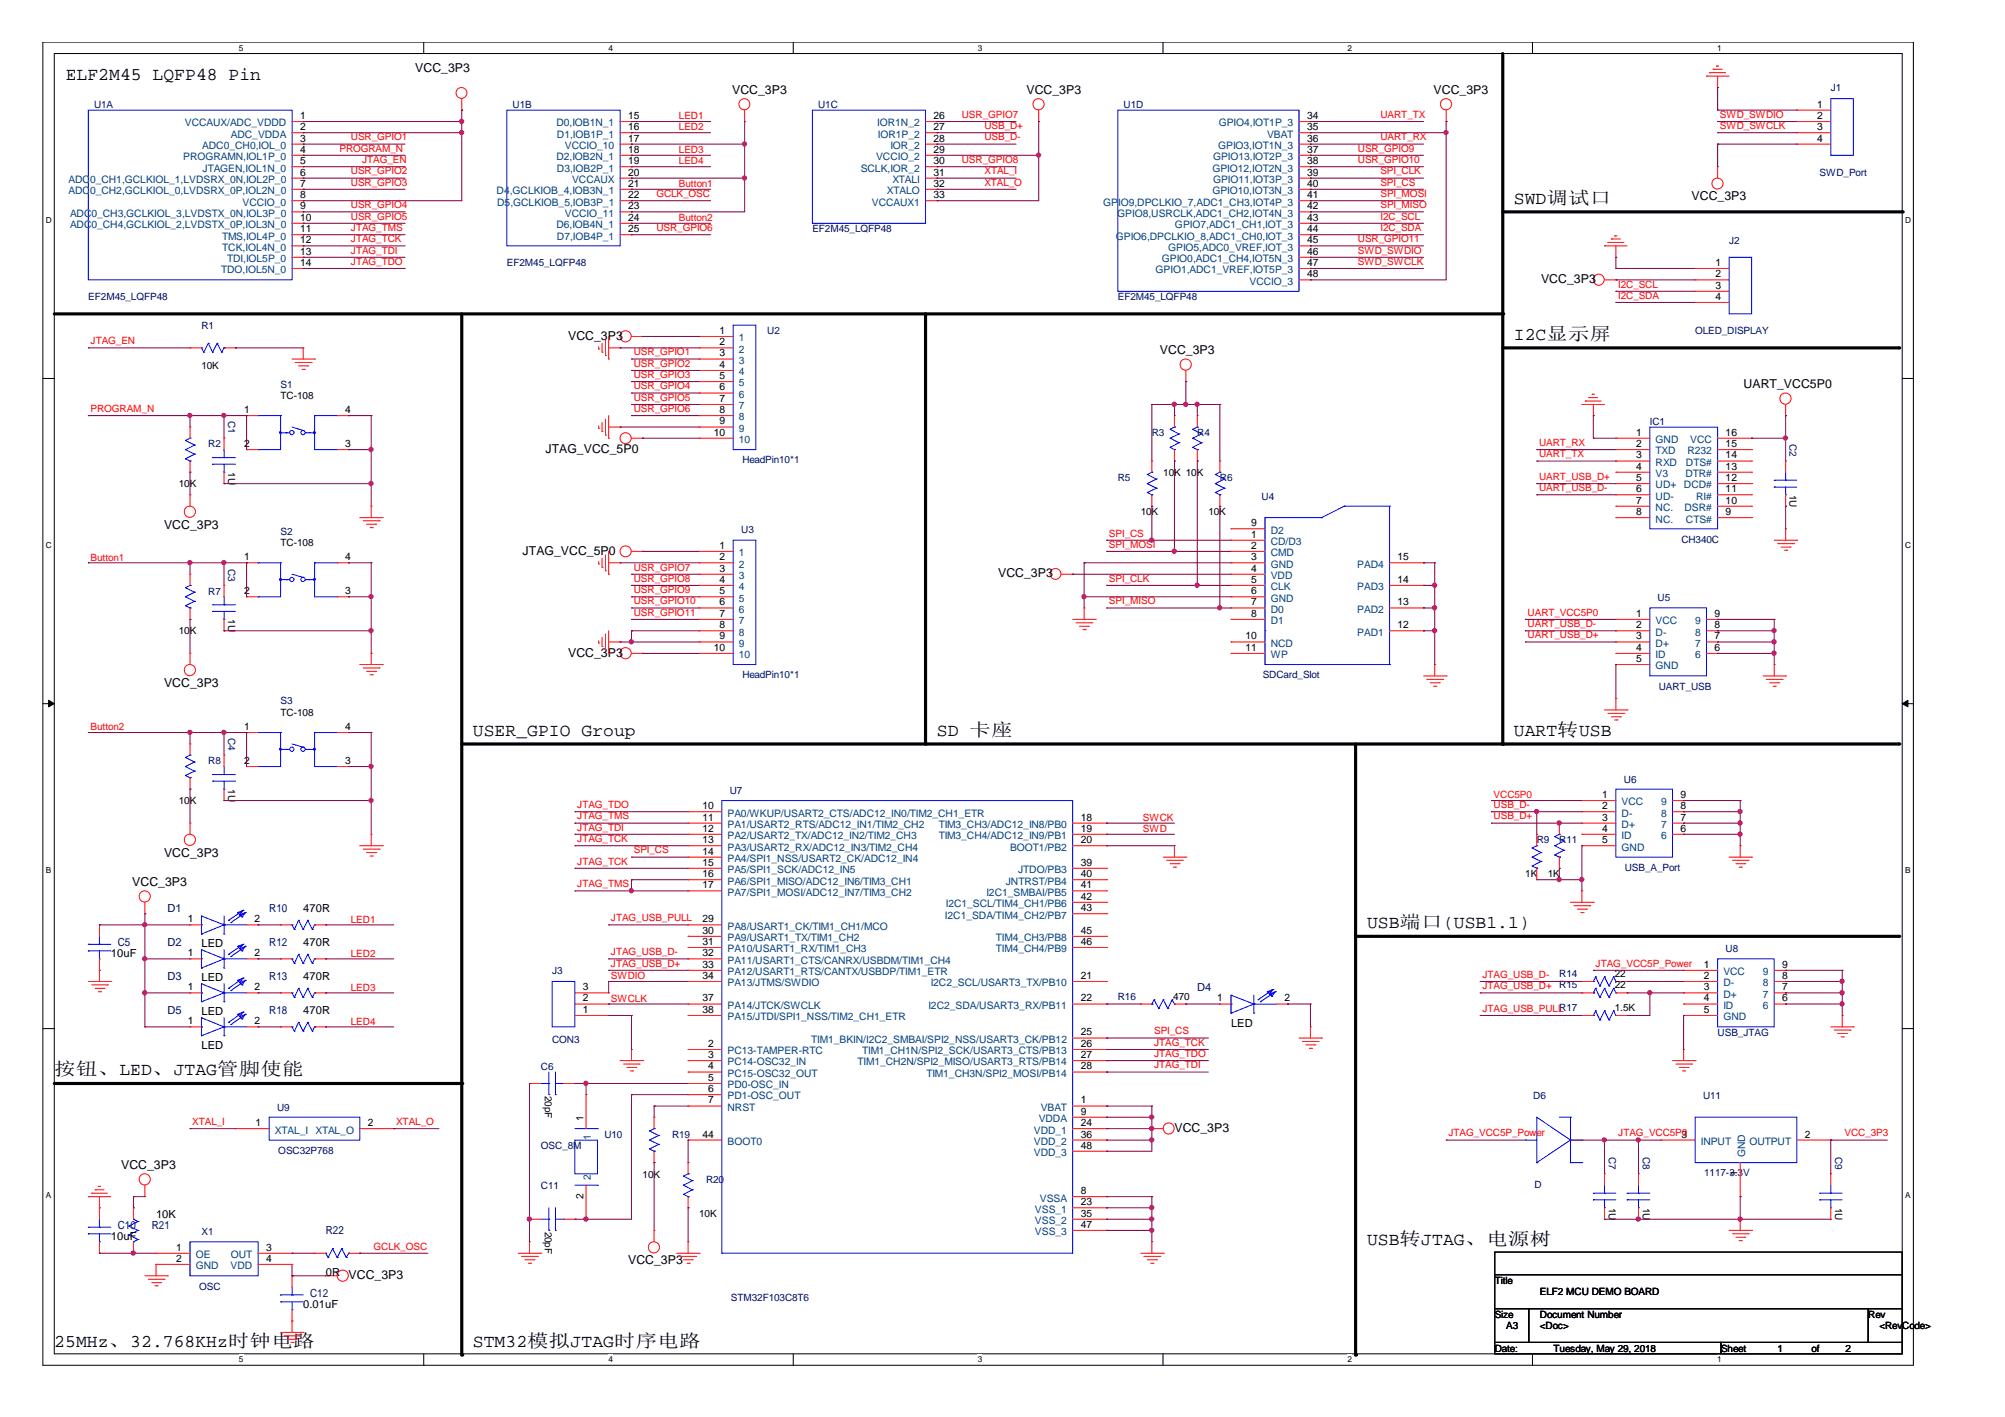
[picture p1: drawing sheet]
<svg xmlns="http://www.w3.org/2000/svg" width="297mm" height="210mm" viewBox="0 0 297 210" stroke-linecap="round" stroke-linejoin="round" font-family="sans-serif">
<defs><g id="words">
<g font-size="2.7">
<text x="9.7" y="11.8">ELF2M45 LQFP48 Pin</text>
<text x="224.3" y="30.2">SWD调试口</text>
<text x="224.3" y="50.3">I2C显示屏</text>
<text x="70.1" y="109">USER_GPIO Group</text>
<text x="138.8" y="109">SD 卡座</text>
<text x="224.3" y="109">UART转USB</text>
<text x="202.5" y="137.5">USB端口(USB1.1)</text>
<text x="8" y="159.3">按钮、LED、JTAG管脚使能</text>
<text x="202.5" y="184.4">USB转JTAG、电源树</text>
<text x="8" y="199.5">25MHz、32.768KHz时钟电路</text>
<text x="70.1" y="199.5">STM32模拟JTAG时序电路</text>
</g>
<g font-size="1.8">
<text x="61.5" y="10.6">VCC_3P3</text>
<text x="108.5" y="13.9">VCC_3P3</text>
<text x="152.1" y="13.9">VCC_3P3</text>
<text x="212.4" y="13.9">VCC_3P3</text>
<text x="250.6" y="29.7">VCC_3P3</text>
<text x="228.3" y="41.9">VCC_3P3</text>
<text x="84.2" y="50.3">VCC_3P3</text>
<text x="171.8" y="52.5">VCC_3P3</text>
<text x="258.3" y="57.5">UART_VCC5P0</text>
<text x="80.8" y="67.1">JTAG_VCC_5P0</text>
<text x="24.3" y="78.3">VCC_3P3</text>
<text x="77.4" y="82.2">JTAG_VCC_5P0</text>
<text x="147.9" y="85.5">VCC_3P3</text>
<text x="24.3" y="101.8">VCC_3P3</text>
<text x="84.2" y="97.3">VCC_3P3</text>
<text x="19.6" y="131.3">VCC_3P3</text>
<text x="24.3" y="126.9">VCC_3P3</text>
<text x="174" y="167.7">VCC_3P3</text>
<text x="17.9" y="173.2">VCC_3P3</text>
<text x="51.6" y="189.5">VCC_3P3</text>
<text x="93" y="187.3">VCC_3P3</text>
</g>
<g font-size="1.7" fill="#000080">
<text x="24.8" y="135.1">D1</text>
<text x="39.9" y="135.1">R10</text>
<text x="17.4" y="140.2">C5</text>
<text x="24.8" y="140.2">D2</text>
<text x="39.9" y="140.2">R12</text>
<text x="24.8" y="145.2">D3</text>
<text x="39.9" y="145.2">R13</text>
<text x="177.4" y="146.9">D4</text>
<text x="24.8" y="150.2">D5</text>
<text x="39.9" y="150.2">R18</text>
<text x="17.4" y="182.1">C10</text>
<text x="22.5" y="182.1">R21</text>
<text x="48.3" y="182.8">R22</text>
<text x="45.9" y="192.1">C12</text>
</g>
<g font-size="1.7">
<text x="44.9" y="135.1">470R</text>
<text x="16.4" y="141.8">10uF</text>
<text x="29.8" y="140.3">LED</text>
<text x="44.9" y="140.2">470R</text>
<text x="29.8" y="145.4">LED</text>
<text x="44.9" y="145.2">470R</text>
<text x="29.8" y="155.4">LED</text>
<text x="29.8" y="150.4">LED</text>
<text x="44.9" y="150.2">470R</text>
<text x="182.4" y="152.1">LED</text>
<text x="16.4" y="183.7">10uF</text>
<text x="23.1" y="180.4">10K</text>
<text x="48.3" y="188.9">0R</text>
<text x="44.9" y="193.8">0.01uF</text>
</g>
<g font-size="1.5" fill="#000080">
<text x="13.9" y="16">U1A</text>
<text x="75.9" y="16">U1B</text>
<text x="121.2" y="16">U1C</text>
<text x="166.5" y="16">U1D</text>
<text x="271.2" y="13.5">J1</text>
<text x="269.6" y="26">SWD_Port</text>
<text x="120.4" y="34.4">EF2M45_LQFP48</text>
<text x="75.1" y="39.5">EF2M45_LQFP48</text>
<text x="256.2" y="36.1">J2</text>
<text x="13.1" y="44.5">EF2M45_LQFP48</text>
<text x="165.6" y="44.5">EF2M45_LQFP48</text>
<text x="29.8" y="48.7">R1</text>
<text x="113.7" y="49.5">U2</text>
<text x="251.1" y="49.5">OLED_DISPLAY</text>
<text x="41.6" y="57.4">S1</text>
<text x="33.8" y="62.4" transform="rotate(90 33.8 62.4)">C1</text>
<text x="170.6" y="64.6">R3</text>
<text x="177.4" y="64.6">R4</text>
<text x="244.4" y="62.9">IC1</text>
<text x="265.1" y="65.8" transform="rotate(90 265.1 65.8)">C2</text>
<text x="30.9" y="66.3">R2</text>
<text x="110" y="68.6">HeadPin10*1</text>
<text x="165.6" y="71.3">R5</text>
<text x="180.7" y="71.3">R6</text>
<text x="186.9" y="74">U4</text>
<text x="41.6" y="79.2">S2</text>
<text x="109.8" y="79">U3</text>
<text x="249.1" y="80.4">CH340C</text>
<text x="30.9" y="88.1">R7</text>
<text x="33.8" y="84.2" transform="rotate(90 33.8 84.2)">C3</text>
<text x="245.6" y="89.1">U5</text>
<text x="110" y="100.5">HeadPin10*1</text>
<text x="187.1" y="100.5">SDCard_Slot</text>
<text x="41.6" y="104.3">S3</text>
<text x="245.7" y="102.2">UART_USB</text>
<text x="30.9" y="113.2">R8</text>
<text x="33.8" y="109.4" transform="rotate(90 33.8 109.4)">C4</text>
<text x="108.1" y="117.6">U7</text>
<text x="240.6" y="115.9">U6</text>
<text x="227.7" y="124.9">R9</text>
<text x="231" y="124.9">R11</text>
<text x="240.7" y="129">USB_A_Port</text>
<text x="255.7" y="141.1">U8</text>
<text x="81.8" y="144.2">J3</text>
<text x="165.6" y="148.1">R16</text>
<text x="231" y="144.8">R14</text>
<text x="231" y="146.4">R15</text>
<text x="81.8" y="154.4">CON3</text>
<text x="254.5" y="153.5">USB_JTAG</text>
<text x="80.1" y="158.5">C6</text>
<text x="41.1" y="164.5">U9</text>
<text x="227.2" y="162.8">D6</text>
<text x="252.3" y="162.8">U11</text>
<text x="41.2" y="170.9">OSC32P768</text>
<text x="80.1" y="170.2">OSC_8M</text>
<text x="89.5" y="168.5">U10</text>
<text x="99.6" y="168.5">R19</text>
<text x="238.3" y="171.4" transform="rotate(90 238.3 171.4)">C7</text>
<text x="243.4" y="171.4" transform="rotate(90 243.4 171.4)">C8</text>
<text x="271.9" y="171.4" transform="rotate(90 271.9 171.4)">C9</text>
<text x="80.1" y="176.1">C11</text>
<text x="104.6" y="175.2">R20</text>
<text x="227.3" y="175.9">D</text>
<text x="252.5" y="174.3">1117-3.3V</text>
<text x="29.8" y="183">X1</text>
<text x="29.5" y="191">OSC</text>
<text x="108.3" y="192.7">STM32F103C8T6</text>
</g>
<g font-size="1.5">
<text x="44.4" y="17.6">1</text>
<text x="93" y="17.6">15</text>
<text x="138.3" y="17.6">26</text>
<text x="193.6" y="17.6">34</text>
<text x="269.2" y="15.9">1</text>
<text x="269.2" y="17.6">2</text>
<text x="44.4" y="19.3">2</text>
<text x="44.4" y="21">3</text>
<text x="44.4" y="22.6">4</text>
<text x="93" y="19.3">16</text>
<text x="93" y="21">17</text>
<text x="93" y="22.6">18</text>
<text x="138.3" y="19.3">27</text>
<text x="138.3" y="21">28</text>
<text x="138.3" y="22.6">29</text>
<text x="193.6" y="19.3">35</text>
<text x="193.6" y="21">36</text>
<text x="193.6" y="22.6">37</text>
<text x="269.2" y="19.3">3</text>
<text x="269.2" y="21">4</text>
<text x="44.4" y="24.3">5</text>
<text x="44.4" y="26">6</text>
<text x="44.4" y="27.7">7</text>
<text x="44.4" y="29.4">8</text>
<text x="93" y="24.3">19</text>
<text x="93" y="26">20</text>
<text x="93" y="27.7">21</text>
<text x="93" y="29.4">22</text>
<text x="138.3" y="24.3">30</text>
<text x="138.3" y="26">31</text>
<text x="138.3" y="27.7">32</text>
<text x="138.3" y="29.4">33</text>
<text x="193.6" y="24.3">38</text>
<text x="193.6" y="26">39</text>
<text x="193.6" y="27.7">40</text>
<text x="193.6" y="29.4">41</text>
<text x="44.4" y="31">9</text>
<text x="44.4" y="32.7">10</text>
<text x="44.4" y="34.4">11</text>
<text x="93" y="31">23</text>
<text x="93" y="32.7">24</text>
<text x="93" y="34.4">25</text>
<text x="193.6" y="31">42</text>
<text x="193.6" y="32.7">43</text>
<text x="193.6" y="34.4">44</text>
<text x="44.4" y="36">12</text>
<text x="44.4" y="37.7">13</text>
<text x="44.4" y="39.4">14</text>
<text x="193.6" y="36">45</text>
<text x="193.6" y="37.7">46</text>
<text x="193.6" y="39.4">47</text>
<text x="193.6" y="41.1">48</text>
<text x="254.1" y="39.4">1</text>
<text x="254.1" y="41.1">2</text>
<text x="254.1" y="42.8">3</text>
<text x="254.1" y="44.4">4</text>
<text x="106.6" y="49.5">1</text>
<text x="106.6" y="51.2">2</text>
<text x="106.6" y="52.8">3</text>
<text x="29.8" y="54.7">10K</text>
<text x="41.6" y="59.1">TC-108</text>
<text x="106.6" y="54.5">4</text>
<text x="106.6" y="56.1">5</text>
<text x="106.6" y="57.8">6</text>
<text x="106.6" y="59.5">7</text>
<text x="36.2" y="61.2">1</text>
<text x="51.1" y="61.2">4</text>
<text x="105.7" y="64.5">10</text>
<text x="106.6" y="61.2">8</text>
<text x="106.6" y="62.9">9</text>
<text x="242.4" y="64.5">1</text>
<text x="255.7" y="64.5">16</text>
<text x="33.8" y="69.9" transform="rotate(90 33.8 69.9)">1U</text>
<text x="36.2" y="66.2">2</text>
<text x="51.1" y="66.2">3</text>
<text x="172.3" y="70.5">10K 10K</text>
<text x="242.4" y="66.2">2</text>
<text x="242.4" y="67.9">3</text>
<text x="242.4" y="69.6">4</text>
<text x="242.4" y="71.3">5</text>
<text x="255.7" y="71.3">12</text>
<text x="255.7" y="69.6">13</text>
<text x="255.7" y="67.9">14</text>
<text x="255.7" y="66.2">15</text>
<text x="26.5" y="72.2">10K</text>
<text x="169" y="76.3">10K</text>
<text x="179" y="76.3">10K</text>
<text x="185.4" y="77.9">9</text>
<text x="242.4" y="72.9">6</text>
<text x="242.4" y="74.6">7</text>
<text x="242.4" y="76.3">8</text>
<text x="255.7" y="76.3">9</text>
<text x="255.7" y="72.9">11</text>
<text x="255.7" y="74.6">10</text>
<text x="265.1" y="73.3" transform="rotate(90 265.1 73.3)">1U</text>
<text x="36.2" y="83">1</text>
<text x="41.6" y="80.9">TC-108</text>
<text x="51.1" y="83">4</text>
<text x="106.6" y="81.3">1</text>
<text x="106.6" y="83">2</text>
<text x="185.4" y="79.6">1</text>
<text x="185.4" y="81.3">2</text>
<text x="185.4" y="83">3</text>
<text x="207.1" y="83">15</text>
<text x="36.2" y="88">2</text>
<text x="51.1" y="88">3</text>
<text x="106.6" y="84.7">3</text>
<text x="106.6" y="86.3">4</text>
<text x="106.6" y="88">5</text>
<text x="106.6" y="89.7">6</text>
<text x="185.4" y="84.7">4</text>
<text x="185.4" y="86.3">5</text>
<text x="185.4" y="88">6</text>
<text x="185.4" y="89.7">7</text>
<text x="207.1" y="89.7">13</text>
<text x="207.1" y="86.3">14</text>
<text x="26.5" y="94">10K</text>
<text x="33.8" y="91.8" transform="rotate(90 33.8 91.8)">1U</text>
<text x="106.6" y="91.4">7</text>
<text x="106.6" y="93.1">8</text>
<text x="106.6" y="94.7">9</text>
<text x="184.5" y="94.7">10</text>
<text x="185.4" y="91.4">8</text>
<text x="207.1" y="93.1">12</text>
<text x="242.4" y="91.4">1</text>
<text x="242.4" y="93.1">2</text>
<text x="242.4" y="94.7">3</text>
<text x="254" y="94.7">7</text>
<text x="254" y="93.1">8</text>
<text x="254" y="91.4">9</text>
<text x="105.7" y="96.4">10</text>
<text x="184.5" y="96.4">11</text>
<text x="242.4" y="96.4">4</text>
<text x="242.4" y="98.1">5</text>
<text x="254" y="96.4">6</text>
<text x="41.6" y="106">TC-108</text>
<text x="36.2" y="108.1">1</text>
<text x="36.2" y="113.2">2</text>
<text x="51.1" y="113.2">3</text>
<text x="51.1" y="108.1">4</text>
<text x="26.5" y="119.1">10K</text>
<text x="33.8" y="116.9" transform="rotate(90 33.8 116.9)">1U</text>
<text x="104.1" y="119.9">10</text>
<text x="237.4" y="118.2">1</text>
<text x="237.4" y="119.9">2</text>
<text x="249" y="119.9">8</text>
<text x="249" y="118.2">9</text>
<text x="104.1" y="121.6">11</text>
<text x="104.1" y="123.2">12</text>
<text x="104.1" y="124.9">13</text>
<text x="160.1" y="121.6">18</text>
<text x="160.1" y="123.2">19</text>
<text x="160.1" y="124.9">20</text>
<text x="237.4" y="121.6">3</text>
<text x="237.4" y="123.2">4</text>
<text x="237.4" y="124.9">5</text>
<text x="249" y="123.2">6</text>
<text x="249" y="121.6">7</text>
<text x="104.1" y="126.6">14</text>
<text x="104.1" y="128.2">15</text>
<text x="104.1" y="129.9">16</text>
<text x="104.1" y="131.6">17</text>
<text x="160.1" y="128.2">39</text>
<text x="160.1" y="129.9">40</text>
<text x="160.1" y="131.6">41</text>
<text x="226" y="130">1K</text>
<text x="229.3" y="130">1K</text>
<text x="27.8" y="136.6">1</text>
<text x="37.7" y="136.6">2</text>
<text x="104.1" y="136.6">29</text>
<text x="160.1" y="135">43</text>
<text x="160.1" y="133.3">42</text>
<text x="27.8" y="141.7">1</text>
<text x="37.7" y="141.7">2</text>
<text x="104.1" y="138.3">30</text>
<text x="104.1" y="140">31</text>
<text x="104.1" y="141.7">32</text>
<text x="104.1" y="143.4">33</text>
<text x="160.1" y="138.3">45</text>
<text x="160.1" y="140">46</text>
<text x="252.4" y="143.4">1</text>
<text x="264" y="143.4">9</text>
<text x="27.8" y="146.7">1</text>
<text x="37.7" y="146.7">2</text>
<text x="86.4" y="148.4">2</text>
<text x="86.4" y="146.7">3</text>
<text x="104.1" y="145">34</text>
<text x="104.1" y="148.4">37</text>
<text x="160.1" y="145">21</text>
<text x="160.1" y="148.4">22</text>
<text x="173.8" y="148.1">470</text>
<text x="180.3" y="148.4">1</text>
<text x="190.3" y="148.4">2</text>
<text x="239.2" y="149.7">1.5K</text>
<text x="239.2" y="144.8">22</text>
<text x="239.2" y="146.4">22</text>
<text x="252.4" y="145">2</text>
<text x="252.4" y="146.7">3</text>
<text x="252.4" y="148.4">4</text>
<text x="264" y="148.4">6</text>
<text x="264" y="146.7">7</text>
<text x="264" y="145">8</text>
<text x="27.8" y="151.7">1</text>
<text x="37.7" y="151.7">2</text>
<text x="86.4" y="150">1</text>
<text x="104.1" y="150">38</text>
<text x="104.9" y="155.1">2</text>
<text x="160.1" y="153.4">25</text>
<text x="160.1" y="155.1">26</text>
<text x="252.4" y="150">5</text>
<text x="104.9" y="156.7">3</text>
<text x="104.9" y="158.4">4</text>
<text x="104.9" y="160.1">5</text>
<text x="104.9" y="161.8">6</text>
<text x="160.1" y="156.7">27</text>
<text x="160.1" y="158.4">28</text>
<text x="37.8" y="166.8">1</text>
<text x="54.5" y="166.8">2</text>
<text x="80.7" y="162.3" transform="rotate(90 80.7 162.3)">20pF</text>
<text x="86.4" y="166" transform="rotate(-90 86.4 166)">1</text>
<text x="104.9" y="163.5">7</text>
<text x="160.1" y="163.5">1</text>
<text x="160.1" y="166.8">24</text>
<text x="160.1" y="165.1">9</text>
<text x="104.1" y="168.5">44</text>
<text x="160.1" y="168.5">36</text>
<text x="160.1" y="170.2">48</text>
<text x="249.1" y="168.5">3</text>
<text x="267.4" y="168.5">2</text>
<text x="86.4" y="177.6" transform="rotate(-90 86.4 177.6)">2</text>
<text x="95.2" y="174.4">10K</text>
<text x="160.1" y="176.9">8</text>
<text x="160.1" y="178.5">23</text>
<text x="238.3" y="178.9" transform="rotate(90 238.3 178.9)">1U</text>
<text x="243.4" y="178.9" transform="rotate(90 243.4 178.9)">1U</text>
<text x="257.4" y="174.3" transform="rotate(-90 257.4 174.3)">1</text>
<text x="271.9" y="178.9" transform="rotate(90 271.9 178.9)">1U</text>
<text x="26.1" y="185.3">1</text>
<text x="39.4" y="185.3">3</text>
<text x="80.7" y="182.4" transform="rotate(90 80.7 182.4)">20pF</text>
<text x="103.6" y="180.3">10K</text>
<text x="160.1" y="180.2">35</text>
<text x="160.1" y="181.9">47</text>
<text x="26.1" y="186.9">2</text>
<text x="39.4" y="186.9">4</text>
<text x="221.4" y="190.2">Title</text>
<text x="228.1" y="191.8">ELF2 MCU DEMO BOARD</text>
<text x="221.4" y="195.2">Size</text>
<text x="223.1" y="196.9">A3</text>
<text x="228.1" y="195.2">Document Number</text>
<text x="228.1" y="196.9">&lt;Doc&gt;</text>
<text x="276.8" y="195.2">Rev</text>
<text x="278.4" y="196.9">&lt;RevCo</text>
<text x="283.6" y="196.9">de&gt;</text>
<text x="221.4" y="200.2">Date:</text>
<text x="230.2" y="200.2">Tuesday, May 29, 2018</text>
<text x="255" y="200.2">Sheet</text>
<text x="263.4" y="200.2">1</text>
<text x="268.4" y="200.2">of</text>
<text x="273.4" y="200.2">2</text>
</g>
<g font-size="1.5" fill="#f00">
<text x="100.6" y="17.7">LED1</text>
<text x="142.5" y="17.5">USR_GPIO7</text>
<text x="204.5" y="17.5">UART_TX</text>
<text x="254.8" y="17.5">SWD_SWDIO</text>
<text x="50.3" y="22.5">PROGRAM_N</text>
<text x="52" y="20.8">USR_GPIO1</text>
<text x="100.6" y="19.3">LED2</text>
<text x="100.6" y="22.7">LED3</text>
<text x="145.8" y="19.1">USB_D+</text>
<text x="145.8" y="20.8">USB_D-</text>
<text x="201.2" y="22.5">USR_GPIO9</text>
<text x="204.5" y="20.8">UART_RX</text>
<text x="254.8" y="19.1">SWD_SWCLK</text>
<text x="52" y="25.8">USR_GPIO2</text>
<text x="52" y="27.5">USR_GPIO3</text>
<text x="53.6" y="24.1">JTAG_EN</text>
<text x="97.2" y="29.2">GCLK_OSC</text>
<text x="100.6" y="24.4">LED4</text>
<text x="100.6" y="27.7">Button1</text>
<text x="142.5" y="24.1">USR_GPIO8</text>
<text x="145.8" y="25.8">XTAL_I</text>
<text x="145.8" y="27.5">XTAL_O</text>
<text x="201.2" y="24.1">USR_GPIO10</text>
<text x="204.5" y="25.8">SPI_CLK</text>
<text x="204.5" y="27.5">SPI_CS</text>
<text x="204.5" y="29.2">SPI_MOSI</text>
<text x="52" y="34.2">JTAG_TMS</text>
<text x="52" y="35.9">JTAG_TCK</text>
<text x="52" y="30.8">USR_GPIO4</text>
<text x="52" y="32.5">USR_GPIO5</text>
<text x="97.2" y="34.2">USR_GPIO6</text>
<text x="100.6" y="32.7">Button2</text>
<text x="201.2" y="35.9">USR_GPIO11</text>
<text x="204.5" y="30.8">SPI_MISO</text>
<text x="204.5" y="32.5">I2C_SCL</text>
<text x="204.5" y="34.2">I2C_SDA</text>
<text x="52" y="37.6">JTAG_TDI</text>
<text x="52" y="39.2">JTAG_TDO</text>
<text x="201.2" y="37.6">SWD_SWDIO</text>
<text x="201.2" y="39.2">SWD_SWCLK</text>
<text x="239.7" y="42.6">I2C_SCL</text>
<text x="239.7" y="44.3">I2C_SDA</text>
<text x="13.4" y="51">JTAG_EN</text>
<text x="93.9" y="52.6">USR_GPIO1</text>
<text x="93.9" y="54.3">USR_GPIO2</text>
<text x="93.9" y="56">USR_GPIO3</text>
<text x="93.9" y="57.7">USR_GPIO4</text>
<text x="93.9" y="59.4">USR_GPIO5</text>
<text x="13.4" y="61">PROGRAM_N</text>
<text x="93.9" y="61">USR_GPIO6</text>
<text x="228" y="66.1">UART_RX</text>
<text x="228" y="67.7">UART_TX</text>
<text x="228" y="71.1">UART_USB_D+</text>
<text x="228" y="72.7">UART_USB_D-</text>
<text x="13.4" y="83">Button1</text>
<text x="164.3" y="79.5">SPI_CS</text>
<text x="164.3" y="81.1">SPI_MOSI</text>
<text x="93.9" y="84.5">USR_GPIO7</text>
<text x="93.9" y="86.2">USR_GPIO8</text>
<text x="93.9" y="87.9">USR_GPIO9</text>
<text x="93.9" y="89.5">USR_GPIO10</text>
<text x="164.3" y="89.5">SPI_MISO</text>
<text x="164.3" y="86.2">SPI_CLK</text>
<text x="93.9" y="91.2">USR_GPIO11</text>
<text x="226.3" y="91.2">UART_VCC5P0</text>
<text x="226.3" y="92.9">UART_USB_D-</text>
<text x="226.3" y="94.5">UART_USB_D+</text>
<text x="13.4" y="108.2">Button2</text>
<text x="85.5" y="119.7">JTAG_TDO</text>
<text x="221.3" y="119.7">USB_D-</text>
<text x="221.3" y="118.3">VCC5P0</text>
<text x="85.5" y="121.4">JTAG_TMS</text>
<text x="85.5" y="123">JTAG_TDI</text>
<text x="85.5" y="124.7">JTAG_TCK</text>
<text x="169.3" y="121.6">SWCK</text>
<text x="169.3" y="123.2">SWD</text>
<text x="221.3" y="121.4">USB_D+</text>
<text x="85.5" y="128.1">JTAG_TCK</text>
<text x="85.5" y="131.4">JTAG_TMS</text>
<text x="93.9" y="126.4">SPI_CS</text>
<text x="52" y="136.7">LED1</text>
<text x="90.5" y="136.5">JTAG_USB_PULL</text>
<text x="52" y="141.7">LED2</text>
<text x="90.5" y="141.5">JTAG_USB_D-</text>
<text x="90.5" y="143.2">JTAG_USB_D+</text>
<text x="236.4" y="143.2">JTAG_VCC5P_Power</text>
<text x="52" y="146.7">LED3</text>
<text x="90.5" y="145">SWDIO</text>
<text x="90.5" y="148.4">SWCLK</text>
<text x="219.6" y="146.5">JTAG_USB_D+</text>
<text x="219.6" y="144.8">JTAG_USB_D-</text>
<text x="219.6" y="149.9">JTAG_USB_PULLR17</text>
<text x="52" y="151.8">LED4</text>
<text x="171" y="153.2">SPI_CS</text>
<text x="171" y="154.9">JTAG_TCK</text>
<text x="171" y="156.6">JTAG_TDO</text>
<text x="171" y="158.3">JTAG_TDI</text>
<text x="28.5" y="166.6">XTAL_I</text>
<text x="58.7" y="166.6">XTAL_O</text>
<text x="214.6" y="168.3">JTAG_VCC5P_Power</text>
<text x="239.7" y="168.3">JTAG_VCC5P0</text>
<text x="273.3" y="168.3">VCC_3P3</text>
<text x="55.3" y="185.1">GCLK_OSC</text>
</g>
<g font-size="1.5" fill="#004080">
<text x="27.1" y="23.7">PROGRAMN,IOL1P_0</text>
<text x="27.4" y="18.7">VCCAUX/ADC_VDDD</text>
<text x="30" y="22.1">ADC0_CH0,IOL_0</text>
<text x="34.2" y="20.4">ADC_VDDA</text>
<text x="82.4" y="18.7">D0,IOB1N_1</text>
<text x="82.4" y="23.7">D2,IOB2N_1</text>
<text x="82.5" y="20.4">D1,IOB1P_1</text>
<text x="83.7" y="22.1">VCCIO_10</text>
<text x="129.8" y="23.7">VCCIO_2</text>
<text x="130" y="18.7">IOR1N_2</text>
<text x="130" y="20.4">IOR1P_2</text>
<text x="131.9" y="22.1">IOR_2</text>
<text x="179.7" y="23.7">GPIO13,IOT2P_3</text>
<text x="180.5" y="22.1">GPIO3,IOT1N_3</text>
<text x="180.6" y="18.7">GPIO4,IOT1P_3</text>
<text x="187.7" y="20.4">VBAT</text>
<text x="10.2" y="27.1">ADC0_CH1,GCLKIOL_1,LVDSRX_0N,IOL2P_0</text>
<text x="10.2" y="28.8">ADC0_CH2,GCLKIOL_0,LVDSRX_0P,IOL2N_0</text>
<text x="30" y="25.4">JTAGEN,IOL1N_0</text>
<text x="73.6" y="28.8">D4,GCLKIOB_4,IOB3N_1</text>
<text x="82.5" y="25.4">D3,IOB2P_1</text>
<text x="84.8" y="27.1">VCCAUX</text>
<text x="127.5" y="25.4">SCLK,IOR_2</text>
<text x="131.4" y="28.8">XTALO</text>
<text x="132.2" y="27.1">XTALI</text>
<text x="179.6" y="25.4">GPIO12,IOT2N_3</text>
<text x="179.6" y="28.8">GPIO10,IOT3N_3</text>
<text x="179.7" y="27.1">GPIO11,IOT3P_3</text>
<text x="10.4" y="32.1">ADC0_CH3,GCLKIOL_3,LVDSTX_0N,IOL3P_0</text>
<text x="10.4" y="33.8">ADC0_CH4,GCLKIOL_2,LVDSTX_0P,IOL3N_0</text>
<text x="32.9" y="35.5">TMS,IOL4P_0</text>
<text x="35.9" y="30.5">VCCIO_0</text>
<text x="73.7" y="30.5">D5,GCLKIOB_5,IOB3P_1</text>
<text x="82.4" y="33.8">D6,IOB4N_1</text>
<text x="82.5" y="35.5">D7,IOB4P_1</text>
<text x="83.7" y="32.1">VCCIO_11</text>
<text x="129.2" y="30.5">VCCAUX1</text>
<text x="163.4" y="30.5">GP</text>
<text x="165.3" y="35.5">GPIO6,DPCLKIO_8,ADC1_CH0,IOT_3</text>
<text x="165.5" y="32.1">GPIO8,USRCLK,ADC1_CH2,IOT4N_3</text>
<text x="165.7" y="30.5">IO9,DPCLKIO_7,ADC1_CH3,IOT4P_3</text>
<text x="174.1" y="33.8">GPIO7,ADC1_CH1,IOT_3</text>
<text x="32.8" y="40.5">TDO,IOL5N_0</text>
<text x="32.9" y="37.1">TCK,IOL4N_0</text>
<text x="33.7" y="38.8">TDI,IOL5P_0</text>
<text x="171.2" y="40.5">GPIO1,ADC1_VREF,IOT5P_3</text>
<text x="172.1" y="38.8">GPIO0,ADC1_CH4,IOT5N_3</text>
<text x="173.1" y="37.1">GPIO5,ADC0_VREF,IOT_3</text>
<text x="185.1" y="42.2">VCCIO_3</text>
<text x="109.5" y="50.6">1</text>
<text x="109.5" y="52.3">2</text>
<text x="109.5" y="53.9">3</text>
<text x="109.5" y="55.6">4</text>
<text x="109.5" y="57.2">5</text>
<text x="109.5" y="58.9">6</text>
<text x="109.5" y="60.6">7</text>
<text x="109.5" y="62.3">8</text>
<text x="109.5" y="64">9</text>
<text x="109.5" y="65.6">10</text>
<text x="245.3" y="65.6">GND</text>
<text x="250.4" y="65.6">VCC</text>
<text x="245.3" y="67.3">TXD</text>
<text x="245.3" y="69">RXD</text>
<text x="245.3" y="70.7">V3</text>
<text x="249.7" y="70.7">DTR#</text>
<text x="249.8" y="69">DTS#</text>
<text x="250" y="67.3">R232</text>
<text x="245.3" y="72.4">UD+</text>
<text x="245.3" y="74">UD-</text>
<text x="245.3" y="75.7">NC.</text>
<text x="245.3" y="77.4">NC.</text>
<text x="249.5" y="72.4">DCD#</text>
<text x="249.6" y="75.7">DSR#</text>
<text x="249.8" y="77.4">CTS#</text>
<text x="251.3" y="74">RI#</text>
<text x="109.5" y="82.4">1</text>
<text x="188.3" y="80.7">CD/D3</text>
<text x="188.3" y="82.4">CMD</text>
<text x="188.3" y="79.1">D2</text>
<text x="109.5" y="84.1">2</text>
<text x="109.5" y="85.8">3</text>
<text x="109.5" y="87.4">4</text>
<text x="109.5" y="89.1">5</text>
<text x="188.3" y="84.1">GND</text>
<text x="188.3" y="85.8">VDD</text>
<text x="188.3" y="87.4">CLK</text>
<text x="188.3" y="89.1">GND</text>
<text x="201.1" y="87.4">PAD3</text>
<text x="201.1" y="84.1">PAD4</text>
<text x="109.5" y="90.8">6</text>
<text x="109.5" y="92.5">7</text>
<text x="109.5" y="94.2">8</text>
<text x="109.5" y="95.8">9</text>
<text x="188.3" y="90.8">D0</text>
<text x="188.3" y="92.5">D1</text>
<text x="188.3" y="95.8">NCD</text>
<text x="201.1" y="94.2">PAD1</text>
<text x="201.1" y="90.8">PAD2</text>
<text x="245.3" y="92.5">VCC</text>
<text x="245.3" y="94.2">D-</text>
<text x="245.3" y="95.8">D+</text>
<text x="251.1" y="95.8">7</text>
<text x="251.1" y="94.2">8</text>
<text x="251.1" y="92.5">9</text>
<text x="109.5" y="97.5">10</text>
<text x="188.3" y="97.5">WP</text>
<text x="245.3" y="97.5">ID</text>
<text x="245.3" y="99.2">GND</text>
<text x="251.1" y="97.5">6</text>
<text x="240.2" y="119.3">VCC</text>
<text x="246.1" y="119.3">9</text>
<text x="107.8" y="121">PA0/WKUP/USART2_CTS/ADC12_IN0/TIM2_CH1_ETR</text>
<text x="107.8" y="122.7">PA1/USART2_RTS/ADC12_IN1/TIM2_CH2</text>
<text x="107.8" y="124.3">PA2/USART2_TX/ADC12_IN2/TIM2_CH3</text>
<text x="107.8" y="126">PA3/USART2_RX/ADC12_IN3/TIM2_CH4</text>
<text x="139.1" y="122.7">TIM3_CH3/ADC12_IN8/PB0</text>
<text x="139.1" y="124.3">TIM3_CH4/ADC12_IN9/PB1</text>
<text x="149.6" y="126">BOOT1/PB2</text>
<text x="240.2" y="121">D-</text>
<text x="240.2" y="122.7">D+</text>
<text x="240.2" y="124.3">ID</text>
<text x="240.2" y="126">GND</text>
<text x="246.1" y="124.3">6</text>
<text x="246.1" y="122.7">7</text>
<text x="246.1" y="121">8</text>
<text x="107.8" y="127.7">PA4/SPI1_NSS/USART2_CK/ADC12_IN4</text>
<text x="107.8" y="129.3">PA5/SPI1_SCK/ADC12_IN5</text>
<text x="107.8" y="131">PA6/SPI1_MISO/ADC12_IN6/TIM3_CH1</text>
<text x="149" y="131">JNTRST/PB4</text>
<text x="150.8" y="129.3">JTDO/PB3</text>
<text x="107.8" y="132.7">PA7/SPI1_MOSI/ADC12_IN7/TIM3_CH2</text>
<text x="107.8" y="137.7">PA8/USART1_CK/TIM1_CH1/MCO</text>
<text x="140" y="136.1">I2C1_SDA/TIM4_CH2/PB7</text>
<text x="140.1" y="134.4">I2C1_SCL/TIM4_CH1/PB6</text>
<text x="146.1" y="132.7">I2C1_SMBAI/PB5</text>
<text x="107.8" y="139.4">PA9/USART1_TX/TIM1_CH2</text>
<text x="107.8" y="141.1">PA10/USART1_RX/TIM1_CH3</text>
<text x="107.8" y="142.8">PA11/USART1_CTS/CANRX/USBDM/TIM1_CH4</text>
<text x="147.5" y="139.4">TIM4_CH3/PB8</text>
<text x="147.5" y="141.1">TIM4_CH4/PB9</text>
<text x="107.8" y="144.5">PA12/USART1_RTS/CANTX/USBDP/TIM1_ETR</text>
<text x="107.8" y="146.1">PA13/JTMS/SWDIO</text>
<text x="107.8" y="149.5">PA14/JTCK/SWCLK</text>
<text x="137.5" y="149.5">I2C2_SDA/USART3_RX/PB11</text>
<text x="137.9" y="146.1">I2C2_SCL/USART3_TX/PB10</text>
<text x="255.3" y="144.5">VCC</text>
<text x="255.3" y="146.1">D-</text>
<text x="255.3" y="147.8">D+</text>
<text x="255.3" y="149.5">ID</text>
<text x="261.2" y="149.5">6</text>
<text x="261.2" y="147.8">7</text>
<text x="261.2" y="146.1">8</text>
<text x="261.2" y="144.5">9</text>
<text x="107.8" y="151.1">PA15/JTDI/SPI1_NSS/TIM2_CH1_ETR</text>
<text x="120.2" y="154.5">TIM1_BKIN/I2C2_SMBAI/SPI2_NSS/USART3_CK/PB12</text>
<text x="255.3" y="151.1">GND</text>
<text x="107.8" y="156.2">PC13-TAMPER-RTC</text>
<text x="107.8" y="157.8">PC14-OSC32_IN</text>
<text x="107.8" y="159.5">PC15-OSC32_OUT</text>
<text x="107.8" y="161.2">PD0-OSC_IN</text>
<text x="127" y="157.8">TIM1_CH2N/SPI2_MISO/USART3_RTS/PB14</text>
<text x="127.7" y="156.2">TIM1_CH1N/SPI2_SCK/USART3_CTS/PB13</text>
<text x="137.2" y="159.5">TIM1_CH3N/SPI2_MOSI/PB14</text>
<text x="40.7" y="167.9">XTAL_I XTAL_O</text>
<text x="107.8" y="162.9">PD1-OSC_OUT</text>
<text x="107.8" y="164.6">NRST</text>
<text x="153.2" y="167.9">VDD_1</text>
<text x="153.9" y="166.2">VDDA</text>
<text x="154.2" y="164.6">VBAT</text>
<text x="87.5" y="168.9" transform="rotate(-90 87.5 168.9)">1</text>
<text x="107.8" y="169.6">BOOT0</text>
<text x="153.2" y="169.6">VDD_2</text>
<text x="153.2" y="171.3">VDD_3</text>
<text x="252" y="169.6">INPUT</text>
<text x="258.5" y="171.4" transform="rotate(-90 258.5 171.4)">GND</text>
<text x="259.2" y="169.6">OUTPUT</text>
<text x="87.5" y="174.7" transform="rotate(-90 87.5 174.7)">2</text>
<text x="153.3" y="179.6">VSS_1</text>
<text x="154.1" y="178">VSSA</text>
<text x="153.3" y="181.3">VSS_2</text>
<text x="153.3" y="183">VSS_3</text>
<text x="29" y="186.4">OE</text>
<text x="29" y="188">GND</text>
<text x="34.2" y="188">VDD</text>
<text x="34.2" y="186.4">OUT</text>
</g>
<g font-size="1.2">
<text x="35.4" y="7.5">5</text>
<text x="90.1" y="7.5">4</text>
<text x="144.9" y="7.5">3</text>
<text x="199.6" y="7.5">2</text>
<text x="254.4" y="7.5">1</text>
<text x="6.8" y="33.1">D</text>
<text x="282.2" y="33.1">D</text>
<text x="6.8" y="81.2">C</text>
<text x="282.2" y="81.2">C</text>
<text x="6.8" y="129.4">B</text>
<text x="282.2" y="129.4">B</text>
<text x="6.8" y="177.5">A</text>
<text x="282.2" y="177.5">A</text>
<text x="35.4" y="201.8">5</text>
<text x="90.1" y="201.8">4</text>
<text x="144.9" y="201.8">3</text>
<text x="199.6" y="201.8">2</text>
<text x="254.4" y="201.8">1</text>
</g>
</g></defs>
<path d="M6.3 6.2h277.2v196h-277.2zM8 7.9h273.8v192.6h-273.8z" fill="none" stroke="#000" stroke-width=".15"/>
<g fill="#fff">
<path d="M35.4 6.4h.6v1.4h-.6z"/>
<path d="M35.4 200.7h.6v1.4h-.6z"/>
</g>
<path d="M62.8 6.2v1.7M62.8 200.5v1.7" fill="none" stroke="#000" stroke-width=".15"/>
<g fill="#fff">
<path d="M90.1 6.4h.7v1.4h-.7z"/>
<path d="M90.1 200.7h.7v1.4h-.7z"/>
</g>
<path d="M117.5 6.2v1.7M117.5 200.5v1.7" fill="none" stroke="#000" stroke-width=".15"/>
<g fill="#fff">
<path d="M144.9 6.4h.6v1.4h-.6z"/>
<path d="M144.9 200.7h.6v1.4h-.6z"/>
</g>
<path d="M172.3 6.2v1.7M172.3 200.5v1.7" fill="none" stroke="#000" stroke-width=".15"/>
<g fill="#fff">
<path d="M199.6 6.4h.7v1.4h-.7z"/>
<path d="M199.6 200.7h.7v1.4h-.7z"/>
</g>
<path d="M227 6.2v1.7M227 200.5v1.7" fill="none" stroke="#000" stroke-width=".15"/>
<g fill="#fff">
<path d="M254.4 6.4h.6v1.4h-.6z"/>
<path d="M254.4 200.7h.6v1.4h-.6z"/>
<path d="M6.8 31.9h.8v1.4h-.8z"/>
<path d="M282.2 31.9h.9v1.4h-.9z"/>
<path d="M6.8 80.1h.8v1.4h-.8z"/>
<path d="M282.2 80.1h.9v1.4h-.9z"/>
</g>
<path d="M6.3 56.1h1.7M281.8 56.1h1.7" fill="none" stroke="#000" stroke-width=".15"/>
<g fill="#fff">
<path d="M6.8 128.2h.7v1.4h-.7z"/>
<path d="M282.2 128.2h.8v1.4h-.8z"/>
</g>
<path d="M6.3 104.2h1.7M281.8 104.2h1.7" fill="none" stroke="#000" stroke-width=".15"/>
<g fill="#000" stroke="#000" stroke-width=".15">
<path d="M7.2 103.7l.8 .5-.8 .5z" fill-rule="evenodd"/>
<path d="M281.8 104.2l.9-.5v1z" fill-rule="evenodd"/>
</g>
<g fill="#fff">
<path d="M6.8 176.4h.7v1.4h-.7z"/>
<path d="M282.2 176.4h.8v1.4h-.8z"/>
</g>
<path d="M6.3 152.4h1.7M281.8 152.4h1.7M221.4 185.5h60.4v3.3h-60.4zM221.4 188.8h60.4v5.1h-60.4zM221.4 193.9h5.1v5h-5.1zM221.4 198.9h33.6v1.6h-33.6zM226.5 193.9h50.3v5h-50.3zM255 198.9h26.8v1.6h-26.8zM276.8 193.9h5v5h-5z" fill="none" stroke="#000" stroke-width=".15"/>
<path d="M222.6 7.9v102.3M222.6 31.4h59.2M8 46.5h214.6M68.4 46.5v154.2M137.1 46.5v63.7M222.6 51.5h58.7M68.4 110.2h212.9M200.8 110.2v90.5M200.8 138.7h80.5M8 160.5h60.4" fill="none" stroke="#000" stroke-width=".47"/>
<g fill="#000">
<circle cx="281.8" cy="31.4" r=".23"/>
<circle cx="222.6" cy="46.5" r=".23"/>
<circle cx="281.3" cy="51.5" r=".23"/>
<circle cx="137.1" cy="110.2" r=".23"/>
<circle cx="222.6" cy="110.2" r=".23"/>
<circle cx="281.3" cy="110.2" r=".23"/>
<circle cx="281.3" cy="138.7" r=".23"/>
<circle cx="68.4" cy="160.5" r=".23"/>
<circle cx="68.4" cy="200.7" r=".23"/>
<circle cx="200.8" cy="200.7" r=".23"/>
</g>
<g fill="none" stroke="#f00" stroke-width=".15">
<path d="M43.3 18h1.6M43.3 19.7h1.6M44.9 18h.1M44.9 19.7h.1M68.4 16.3h.1M68.4 14.6v1.7M91.9 18h1.7M91.9 19.7h1.7M93.6 18h.1M93.6 19.7h.1M110.3 18h.1M110.3 16.3v1.7"/>
<path d="M137.1 18h1.7M137.1 19.7h1.7M138.8 18h.1M138.8 19.7h.1M153.9 18h.1M153.9 16.3v1.7M192.4 18h1.7M192.4 19.7h1.7M194.1 18h.1M194.1 19.7h.1M214.2 18h.1M214.2 16.3v1.7"/>
<path d="M252.8 11.3h.1M252.8 11.3h3.4M253.3 10.8h.1M253.3 10.8h2.4M253.8 10.3h.1M253.8 10.3h1.3M254.3 9.8h.1M254.3 9.8h.3M254.5 13h.1M254.5 11.3v1.7M266.2 16.3h.1M266.2 18h.1"/>
<path d="M266.2 19.7h.1M266.2 16.3h5M266.2 18h5M266.2 19.7h5M43.3 36.4h1.6M43.3 21.4h1.6M43.3 23h1.6M43.3 24.7h1.6M43.3 26.4h1.6M43.3 28h1.6M43.3 29.7h1.6M43.3 31.4h1.6"/>
<path d="M43.3 33.1h1.6M43.3 34.8h1.6M43.3 39.8h1.6M43.3 38.1h1.6M44.9 21.4h.1M44.9 23h.1M44.9 24.7h.1M44.9 26.4h.1M44.9 28h.1M44.9 29.7h.1M44.9 31.4h.1M44.9 33.1h.1"/>
<path d="M44.9 34.8h.1M44.9 36.4h.1M44.9 38.1h.1M44.9 39.8h.1M91.9 21.4h1.7M91.9 23h1.7M91.9 24.7h1.7M91.9 26.4h1.7M91.9 28h1.7M91.9 29.7h1.7M91.9 31.4h1.7M91.9 33.1h1.7"/>
<path d="M91.9 34.8h1.7M93.6 21.4h.1M93.6 23h.1M93.6 24.7h.1M93.6 26.4h.1M93.6 28h.1M93.6 29.7h.1M93.6 31.4h.1M93.6 33.1h.1M93.6 34.8h.1M137.1 21.4h1.7M137.1 23h1.7"/>
<path d="M137.1 24.7h1.7M137.1 26.4h1.7M137.1 28h1.7M137.1 29.7h1.7M138.8 21.4h.1M138.8 23h.1M138.8 24.7h.1M138.8 26.4h.1M138.8 28h.1M138.8 29.7h.1M192.4 36.4h1.7M192.4 21.4h1.7"/>
<path d="M192.4 23h1.7M192.4 24.7h1.7M192.4 26.4h1.7M192.4 28h1.7M192.4 29.7h1.7M192.4 31.4h1.7M192.4 33.1h1.7M192.4 34.8h1.7M192.4 39.8h1.7M192.4 38.1h1.7M194.1 21.4h.1M194.1 23h.1"/>
<path d="M194.1 24.7h.1M194.1 26.4h.1M194.1 28h.1M194.1 29.7h.1M194.1 31.4h.1M194.1 33.1h.1M194.1 34.8h.1M194.1 36.4h.1M194.1 38.1h.1M194.1 39.8h.1M237.7 36.4h.1M237.7 36.4h3.3"/>
<path d="M238.2 35.9h.1M238.2 35.9h2.4M238.7 35.4h.1M238.7 35.4h1.4M239.2 34.9h.1M239.2 34.9h.4M239.4 38.1h.1M239.4 36.4v1.7M251.1 39.8h.1M251.1 39.8h5.1M254.5 24.7h.1M254.5 24.7v1.7"/>
<path d="M266.2 21.4h.1M266.2 21.4h5M28.2 51.5h.1M28.2 51.5h1.6M33.2 51.5h1.7M34.9 51.5h.1M43.3 53.2h3.3M43.7 53.7h2.4M44.2 54.2h1.4M44.7 54.7h.4M44.9 51.5h.1M44.9 51.5v1.7"/>
<path d="M45.1 54.7h.1M45.6 54.2h.1M46.1 53.7h.1M46.6 53.2h.1M88.7 51.7h.1M88.7 51.4v.3M89.2 52.2h.1M89.2 50.9v1.3M89.7 52.7h.1M89.7 50.3v2.4M90.2 53.2h.1M90.2 51.5h1.7"/>
<path d="M90.2 49.8v3.4M91.9 51.5h.1M93.6 49.8h1.6M95.2 49.8h.1M103.6 49.8h.1M103.6 51.5h.1M103.6 53.2h.1M103.6 54.9h.1M103.6 56.5h.1M103.6 58.2h.1M103.6 59.9h.1M103.6 53.2h5"/>
<path d="M103.6 59.9h5M103.6 49.8h5M103.6 51.5h5M103.6 54.9h5M103.6 56.5h5M103.6 58.2h5M175.7 56.5h.1M175.7 54.9v1.6M192.4 41.5h1.7M194.1 41.5h.1M234.4 59.9h.1M234.4 59.9h3.3"/>
<path d="M234.9 59.4h.1M234.9 59.4h2.3M235.4 58.9h.1M235.4 58.9h1.3M235.9 58.4h.1M235.9 58.4h.3M236.1 59.9v1.7M237.7 41.5h1.7M239.4 41.5h.1M251.1 41.5h.1M251.1 43.2h.1M251.1 44.8h.1"/>
<path d="M251.1 41.5h5.1M251.1 43.2h5.1M251.1 44.8h5.1M264.5 59.9v1.7M28.2 73.3h.1M28.2 69.9h.1M28.2 63.3h.1M28.2 63.3v1.6M28.2 68.3v1.6M28.2 73.3v1.7M33.2 64.9h.1M33.2 71.6h.1"/>
<path d="M33.2 64.9v1.7M33.2 69.9v1.7M36.5 61.6h.1M36.5 66.6h.1M36.5 61.6h1.7M36.5 66.6h1.7M50 61.6h1.6M50 66.6h1.6M51.6 66.6h.1M51.6 61.6h.1M53.3 76.7h3.3M53.8 77.1h2.4"/>
<path d="M54.3 77.7h1.4M54.8 78.2h.4M55 75h.1M55 75v1.7M55.2 78.2h.1M55.7 77.7h.1M56.2 77.1h.1M56.6 76.7h.1M88.7 63.4h.1M88.7 63.1v.3M89.2 63.9h.1M89.2 62.6v1.3"/>
<path d="M89.7 64.4h.1M89.7 62.1v2.3M90.2 64.9h.1M90.2 61.6v3.3M90.2 63.3h1.7M91.9 63.3h.1M93.6 64.9h1.6M95.2 64.9h.1M103.6 61.6h.1M103.6 63.3h.1M103.6 64.9h.1M103.6 63.3h5"/>
<path d="M103.6 64.9h5M103.6 61.6h5M170.6 75h.1M170.6 68.3h.1M170.6 68.3v1.6M170.6 73.3v1.7M174 68.3h.1M174 61.6h.1M174 61.6v1.7M174 66.6v1.7M177.4 68.3h.1M177.4 61.6h.1"/>
<path d="M177.4 61.6v1.7M177.4 66.6v1.7M180.7 75h.1M180.7 68.3h.1M180.7 68.3v1.6M180.7 73.3v1.7M182.4 78.3h.1M182.4 78.3h5M236.1 61.6h.1M239.4 64.9h.1M239.4 66.6h.1M239.4 68.3h.1"/>
<path d="M239.4 69.9h.1M239.4 71.6h.1M239.4 73.3h.1M239.4 75h.1M239.4 76.7h.1M239.4 76.7h5M239.4 64.9h5M239.4 66.6h5M239.4 68.3h5M239.4 69.9h5M239.4 71.6h5M239.4 73.3h5"/>
<path d="M239.4 75h5M254.5 76.7h5M254.5 64.9h5M254.5 66.6h5M254.5 68.3h5M254.5 69.9h5M254.5 71.6h5M254.5 73.3h5M254.5 75h5M259.5 76.7h.1M259.5 75h.1M259.5 73.3h.1"/>
<path d="M259.5 71.6h.1M259.5 69.9h.1M259.5 68.3h.1M259.5 66.6h.1M259.5 64.9h.1M264.5 78.3h.1M264.5 61.6h.1M264.5 68.3h.1M264.5 75h.1M264.5 68.3v1.6M264.5 73.3v1.7M264.5 78.3v1.7"/>
<path d="M28.2 96.8h.1M28.2 91.8h.1M28.2 85.1h.1M28.2 85.1v1.6M28.2 90.1v1.7M28.2 96.8v1.6M33.2 86.7h.1M33.2 93.4h.1M33.2 86.7v1.7M33.2 91.8v1.6M36.5 83.4h.1M36.5 88.4h.1"/>
<path d="M36.5 83.4h1.7M36.5 88.4h1.7M50 83.4h1.6M50 88.4h1.6M51.6 88.4h.1M51.6 83.4h.1M53.3 98.4h3.3M53.8 98.9h2.4M54.3 99.5h1.4M54.8 100h.4M55 96.8h.1M55 96.8v1.6"/>
<path d="M55.2 100h.1M55.7 99.5h.1M56.2 98.9h.1M56.6 98.4h.1M88.7 95.3h.1M88.7 83.5h.1M88.7 83.2v.3M88.7 94.9v.4M89.2 95.8h.1M89.2 84h.1M89.2 82.7v1.3M89.2 94.4v1.4"/>
<path d="M89.7 96.3h.1M89.7 84.6h.1M89.7 82.2v2.4M89.7 93.9v2.4M90.2 96.8h.1M90.2 85.1h.1M90.2 81.7v3.4M90.2 93.4v3.4M90.2 95.1h1.7M90.2 83.4h1.7M91.9 95.1h.1M91.9 83.4h.1"/>
<path d="M93.6 96.8h1.6M93.6 81.7h1.6M95.2 96.8h.1M95.2 81.7h.1M103.6 81.7h.1M103.6 83.4h.1M103.6 85.1h.1M103.6 86.7h.1M103.6 88.4h.1M103.6 90.1h.1M103.6 91.8h.1M103.6 93.4h.1"/>
<path d="M103.6 95.1h.1M103.6 96.8h.1M103.6 96.8h5M103.6 95.1h5M103.6 83.4h5M103.6 81.7h5M103.6 91.8h5M103.6 85.1h5M103.6 86.7h5M103.6 88.4h5M103.6 90.1h5M103.6 93.4h5"/>
<path d="M157.2 85.1h1.7M158.9 85.1h.1M158.9 91.8h3.4M159.4 92.3h2.4M159.9 92.8h1.3M160.4 93.3h.4M160.6 90.1h.1M160.6 90.1v1.7M160.8 93.3h.1M161.2 92.8h.1M161.8 92.3h.1M162.3 91.8h.1"/>
<path d="M182.4 80h.1M182.4 81.7h.1M182.4 83.4h.1M182.4 85.1h.1M182.4 86.7h.1M182.4 88.4h.1M182.4 90.1h.1M182.4 91.8h.1M182.4 95.1h.1M182.4 96.8h.1M182.4 80h5M182.4 96.8h5"/>
<path d="M182.4 95.1h5M182.4 83.4h5M182.4 81.7h5M182.4 91.8h5M182.4 85.1h5M182.4 86.7h5M182.4 88.4h5M182.4 90.1h5M205.9 83.4h5M205.9 86.7h5M205.9 90.1h5M205.9 93.4h5"/>
<path d="M210.9 93.4h.1M210.9 90.1h.1M210.9 86.7h.1M210.9 83.4h.1M212.6 98.4h.1M212.6 98.4v1.7M239.4 91.8h.1M239.4 93.4h.1M239.4 95.1h.1M239.4 96.8h.1M239.4 98.4h.1M239.4 98.4h5"/>
<path d="M239.4 96.8h5M239.4 95.1h5M239.4 91.8h5M239.4 93.4h5M252.8 96.8h1.7M252.8 95.1h1.7M252.8 91.8h1.7M252.8 93.4h1.7M254.5 96.8h.1M254.5 95.1h.1M254.5 93.4h.1M254.5 91.8h.1"/>
<path d="M262.8 98.4h.1M262.8 98.4v1.7M262.8 80h3.4M263.4 80.5h2.3M263.9 81h1.3M264.4 81.5h.3M264.7 81.5h.1M265.2 81h.1M265.7 80.5h.1M266.2 80h.1M28.2 116.9h.1M28.2 110.2h.1"/>
<path d="M28.2 110.2v1.7M28.2 115.2v1.7M33.2 111.9h.1M33.2 118.6h.1M33.2 111.9v1.7M33.2 116.9v1.7M36.5 108.5h.1M36.5 113.6h.1M36.5 108.5h1.7M36.5 113.6h1.7M50 108.5h1.6M50 113.6h1.6"/>
<path d="M51.6 113.6h.1M51.6 108.5h.1M210.9 100.1h3.3M211.4 100.6h2.3M211.9 101.1h1.3M212.4 101.7h.3M212.7 101.7h.1M213.2 101.1h.1M213.7 100.6h.1M214.2 100.1h.1M234.4 118.6h.1M234.4 118.6h5"/>
<path d="M237.7 105.2h3.3M238.2 105.7h2.4M238.7 106.2h1.4M239.2 106.7h.4M239.4 103.5h.1M239.4 103.5v1.7M239.6 106.7h.1M240.1 106.2h.1M240.6 105.7h.1M241 105.2h.1M247.8 118.6h1.6M249.4 118.6h.1"/>
<path d="M261.2 100.1h3.3M261.7 100.6h2.3M262.2 101.1h1.3M262.7 101.7h.3M263 101.7h.1M263.5 101.1h.1M264 100.6h.1M264.5 100.1h.1M14.7 137h.1M14.7 137v1.7M21.5 135.4h.1M21.5 133.7v1.7"/>
<path d="M28.2 121.9h.1M28.2 137h.1M28.2 121.9v1.7M28.2 137h1.6M36.5 137h1.7M38.2 137h.1M41.6 137h.1M41.6 137h1.7M46.6 137h1.7M48.3 137h.1M53.3 125.3h3.3M53.8 125.8h2.4"/>
<path d="M54.3 126.3h1.4M54.8 126.8h.4M55 123.6h.1M55 123.6v1.7M55.2 126.8h.1M55.7 126.3h.1M56.2 125.8h.1M56.6 125.3h.1M101.9 120.2h.1M101.9 121.9h.1M101.9 123.6h.1M101.9 125.3h.1"/>
<path d="M101.9 127h.1M101.9 128.6h.1M101.9 130.3h.1M101.9 132h.1M101.9 137h.1M101.9 138.7h.1M101.9 127h5M101.9 125.3h5M101.9 137h5M101.9 120.2h5M101.9 121.9h5M101.9 123.6h5"/>
<path d="M101.9 128.6h5M101.9 130.3h5M101.9 132h5M101.9 138.7h5M158.9 133.7h5.1M158.9 125.3h5.1M158.9 121.9h5.1M158.9 123.6h5.1M158.9 128.6h5.1M158.9 130.3h5.1M158.9 132h5.1M158.9 138.7h5.1"/>
<path d="M158.9 135.4h5.1M164 121.9h.1M164 123.6h.1M164 125.3h.1M164 128.6h.1M164 130.3h.1M164 132h.1M164 133.7h.1M164 135.4h.1M164 138.7h.1M172.3 127h3.4M172.8 127.4h2.4"/>
<path d="M173.4 127.9h1.3M173.8 128.5h.4M174 125.3h.1M174 125.3v1.7M174.2 128.5h.1M174.7 127.9h.1M175.2 127.4h.1M175.7 127h.1M227.7 130.3h.1M227.7 123.6h.1M227.7 123.6v1.7M227.7 128.6v1.7"/>
<path d="M231 128.6h.1M231 121.9h.1M231 121.9v1.7M231 127v1.6M232.7 133.7h3.4M233.2 134.2h2.3M233.7 134.7h1.3M234.2 135.2h.3M234.4 132h.1M234.4 120.2h.1M234.4 121.9h.1M234.4 123.6h.1"/>
<path d="M234.4 125.3h.1M234.4 132v1.7M234.4 125.3h5M234.4 120.2h5M234.4 121.9h5M234.4 123.6h5M234.5 135.2h.1M235 134.7h.1M235.5 134.2h.1M236.1 133.7h.1M247.8 120.2h1.6M247.8 121.9h1.6"/>
<path d="M247.8 123.6h1.6M249.4 123.6h.1M249.4 121.9h.1M249.4 120.2h.1M256.2 127h3.3M256.7 127.4h2.3M257.2 127.9h1.3M257.6 128.5h.4M257.8 125.3h.1M257.8 125.3v1.7M258 128.5h.1M258.5 127.9h.1"/>
<path d="M259 127.4h.1M259.5 127h.1M13.1 145.4h3.3M13.6 145.9h2.3M14.1 146.4h1.3M14.6 146.9h.3M14.7 143.7h.1M14.7 142v3.4M14.9 146.9h.1M15.4 146.4h.1M15.9 145.9h.1M16.4 145.4h.1"/>
<path d="M28.2 142h.1M28.2 152.1h.1M28.2 147.1h.1M28.2 152.1h1.6M28.2 147.1h1.6M28.2 142h1.6M36.5 152.1h1.7M36.5 147.1h1.7M36.5 142h1.7M38.2 142h.1M38.2 152.1h.1M38.2 147.1h.1"/>
<path d="M41.6 152.1h.1M41.6 147.1h.1M41.6 142h.1M41.6 152.1h1.7M41.6 147.1h1.7M41.6 142h1.7M46.6 152.1h1.7M46.6 147.1h1.7M46.6 142h1.7M48.3 152.1h.1M48.3 147.1h.1M48.3 142h.1"/>
<path d="M85.2 148.7h5M85.2 150.4h5M85.2 147.1h5M90.2 150.4h.1M90.2 148.7h.1M90.2 147.1h.1M91.9 157.1h3.3M92.4 157.6h2.3M92.9 158.1h1.3M93.4 158.6h.3M93.6 155.5h.1M93.6 155.5v1.6"/>
<path d="M93.7 158.6h.1M94.2 158.1h.1M94.7 157.6h.1M95.2 157.1h.1M101.9 140.3h.1M101.9 142h.1M101.9 143.7h.1M101.9 145.4h.1M101.9 148.7h.1M101.9 150.4h.1M101.9 155.5h.1M101.9 157.1h.1"/>
<path d="M101.9 158.8h.1M101.9 145.4h5M101.9 157.1h5M101.9 148.7h5M101.9 150.4h5M101.9 140.3h5M101.9 142h5M101.9 143.7h5M101.9 155.5h5M101.9 158.8h5M158.9 145.4h5.1M158.9 157.1h5.1"/>
<path d="M158.9 153.8h5.1M158.9 148.7h5.1M158.9 140.3h5.1M158.9 155.5h5.1M158.9 158.8h5.1M164 140.3h.1M164 145.4h.1M164 148.7h.1M164 153.8h.1M164 155.5h.1M164 157.1h.1M164 158.8h.1"/>
<path d="M169 148.7h.1M169 148.7h1.6M174 148.7h1.7M175.7 148.7h.1M180.7 148.7h.1M180.7 148.7h1.7M189.1 148.7h1.7M190.8 148.7h.1M192.4 153.8h3.4M193 154.3h2.3M193.5 154.8h1.3M194 155.3h.3"/>
<path d="M194.1 152.1h.1M194.1 152.1v1.7M194.3 155.3h.1M194.8 154.8h.1M195.3 154.3h.1M195.8 153.8h.1M234.4 150.4h.1M234.4 145.4h.1M234.4 147.1h.1M234.4 145.4h1.7M234.4 150.4h1.7M234.4 147.1h1.7"/>
<path d="M239.4 145.4h1.6M239.4 150.4h1.6M239.4 147.1h1.6M241 150.4h.1M241 145.4h.1M241 147.1h.1M247.8 157.1h3.3M248.3 157.6h2.3M248.8 158.1h1.3M249.3 158.6h.3M249.4 155.5h.1M249.4 143.7h.1"/>
<path d="M249.4 145.4h.1M249.4 147.1h.1M249.4 148.7h.1M249.4 150.4h.1M249.4 145.4h5.1M249.4 155.5v1.6M249.4 148.7h5.1M249.4 150.4h5.1M249.4 147.1h5.1M249.4 143.7h5.1M249.6 158.6h.1M250.1 158.1h.1"/>
<path d="M250.6 157.6h.1M251.1 157.1h.1M262.8 145.4h1.7M262.8 148.7h1.7M262.8 147.1h1.7M262.8 143.7h1.7M264.5 148.7h.1M264.5 147.1h.1M264.5 145.4h.1M264.5 143.7h.1M271.2 152.1h3.4M271.7 152.6h2.4"/>
<path d="M272.2 153.1h1.4M272.8 153.6h.3M272.9 150.4h.1M272.9 150.4v1.7M273.1 153.6h.1M273.6 153.1h.1M274.1 152.6h.1M274.6 152.1h.1M13.1 177.3h.1M13.1 177.3h3.3M13.6 176.8h.1M13.6 176.8h2.3"/>
<path d="M14.1 176.2h.1M14.1 176.2h1.3M14.6 175.7h.1M14.6 175.7h.3M14.7 178.9h.1M14.7 177.3v3.3M19.8 178.9h.1M19.8 178.9v1.7M21.5 177.3h.1M21.5 175.6v1.7M34.9 167.2h.1M34.9 167.2h5"/>
<path d="M53.3 167.2h5M58.3 167.2h.1M78.4 160.5h.1M78.4 160.5h1.7M83.5 160.5h1.7M85.2 160.5h.1M86.8 162.2h.1M86.8 162.2v5M86.8 175.6v5M96.9 172.2h.1M96.9 165.5h.1M96.9 165.5v1.7"/>
<path d="M96.9 170.5v1.7M101.9 178.9h.1M101.9 172.2h.1M101.9 160.5h.1M101.9 162.2h.1M101.9 163.8h.1M101.9 168.9h.1M101.9 172.2v1.7M101.9 177.3v1.6M101.9 168.9h5M101.9 160.5h5M101.9 162.2h5"/>
<path d="M101.9 163.8h5M158.9 177.3h5.1M158.9 167.2h5.1M158.9 168.9h5.1M158.9 163.8h5.1M158.9 165.5h5.1M158.9 170.5h5.1M158.9 178.9h5.1M164 163.8h.1M164 165.5h.1M164 167.2h.1M164 168.9h.1"/>
<path d="M164 170.5h.1M164 177.3h.1M164 178.9h.1M170.6 167.2h.1M170.6 167.2h1.7M237.7 173.9h.1M237.7 173.9v1.7M237.7 178.9v1.7M242.7 173.9h.1M242.7 173.9v1.7M242.7 178.9v1.7M246.1 168.9h.1"/>
<path d="M246.1 168.9h5M257.8 177.3h.1M257.8 172.2v5.1M266.2 168.9h5M271.2 173.9h.1M271.2 168.9h.1M271.2 173.9v1.7M271.2 178.9v1.7M14.7 185.6h.1M14.7 184v1.6M19.8 185.6h.1M19.8 184v1.6"/>
<path d="M21.5 189h3.3M22 189.5h2.3M22.5 190h1.3M22.9 190.5h.4M23.1 187.3h.1M23.1 185.6h.1M23.1 187.3v1.7M23.1 185.6h5.1M23.1 187.3h5.1M23.3 190.5h.1M23.8 190h.1M24.3 189.5h.1"/>
<path d="M24.8 189h.1M38.2 185.6h5.1M38.2 187.3h5.1M41.6 197.4h3.3M42.1 197.9h2.3M42.6 198.4h1.3M43.1 198.9h.3M43.3 195.7h.1M43.3 189h.1M43.3 185.6h.1M43.3 187.3h.1M43.3 189v1.6"/>
<path d="M43.3 194v3.4M43.4 198.9h.1M43.9 198.4h.1M44.4 197.9h.1M44.9 197.4h.1M46.6 185.6h.1M46.6 185.6h1.7M48.3 189h.1M48.3 189h1.7M51.6 185.6h1.7M53.3 185.6h.1M76.8 185.6h3.3"/>
<path d="M77.3 186.1h2.3M77.8 186.6h1.3M78.3 187.1h.3M78.4 184h.1M78.4 180.6h.1M78.4 184v1.6M78.4 180.6h1.7M78.6 187.1h.1M79.1 186.6h.1M79.6 186.1h.1M80.1 185.6h.1M83.5 180.6h1.7"/>
<path d="M85.2 180.6h.1M86.8 180.6h.1M96.9 182.3h.1M96.9 182.3v1.7M100.2 185.6h3.4M100.8 186.1h2.3M101.3 186.6h1.3M101.8 187.1h.3M101.9 184h.1M101.9 184v1.6M102.1 187.1h.1M102.6 186.6h.1"/>
<path d="M103.1 186.1h.1M103.6 185.6h.1M158.9 182.3h5.1M158.9 180.6h5.1M164 180.6h.1M164 182.3h.1M169 185.6h3.3M169.5 186.1h2.3M170 186.6h1.3M170.5 187.1h.3M170.6 184h.1M170.6 184v1.6"/>
<path d="M170.8 187.1h.1M171.3 186.6h.1M171.8 186.1h.1M172.3 185.6h.1M237.7 180.6h.1M242.7 180.6h.1M256.2 182.3h3.3M256.7 182.8h2.3M257.2 183.3h1.3M257.6 183.8h.4M257.8 180.6h.1M257.8 180.6v1.7"/>
<path d="M258 183.8h.1M258.5 183.3h.1M259 182.8h.1M259.5 182.3h.1M271.2 180.6h.1"/>
<circle cx="68.4" cy="13.8" r=".81"/>
<circle cx="110.3" cy="15.4" r=".82"/>
<circle cx="153.9" cy="15.4" r=".83"/>
<circle cx="214.2" cy="15.4" r=".83"/>
<circle cx="254.4" cy="27.2" r=".82"/>
<circle cx="92.7" cy="49.8" r=".83"/>
<circle cx="175.7" cy="54" r=".83"/>
<circle cx="236.8" cy="41.4" r=".82"/>
<circle cx="264.5" cy="59" r=".83"/>
<circle cx="28.1" cy="75.8" r=".83"/>
<circle cx="92.7" cy="64.9" r=".82"/>
<circle cx="28.1" cy="99.3" r=".83"/>
<circle cx="92.7" cy="96.8" r=".83"/>
<circle cx="92.7" cy="81.7" r=".82"/>
<circle cx="156.4" cy="85" r=".81"/>
<circle cx="21.4" cy="132.8" r=".83"/>
<circle cx="28.1" cy="124.4" r=".83"/>
<circle cx="21.4" cy="174.7" r=".83"/>
<circle cx="173.1" cy="167.2" r=".82"/>
<circle cx="50.8" cy="189" r=".83"/>
<circle cx="96.9" cy="184.8" r=".83"/>
</g>
<g fill="none" stroke="#00f" stroke-width=".15">
<path d="M13.1 16.3h30.2v25.2h-30.2zM75.1 16.3h16.8v20.1h-16.8zM120.4 16.3h16.7v16.8h-16.7zM165.6 16.3h26.8v26.9h-26.8zM271.2 14.6h3.4v8.4h-3.4zM256.2 38.1h3.3v8.4h-3.3zM29.8 51.5h.1M29.8 51.5l.4 .7M30.2 52.2h.1M30.9 50.9h.1M30.9 50.9l.6 1.3M30.9 50.9l-.7 1.3"/>
<path d="M31.5 52.2h.1M32.2 50.9h.1M32.2 50.9l.7 1.3M32.2 50.9l-.7 1.3M32.9 52.2h.1M33.2 51.5h.1M33.2 51.5l-.3 .7M108.6 48.1h3.4v18.5h-3.4zM27.5 66.6h.1M27.5 68h.1M27.5 65.2h.1M27.5 68l.7 .3"/>
<path d="M27.5 66.6l1.3 .7M27.5 65.2l1.3 .7M28.2 64.9h.1M28.2 68.3h.1M28.2 64.9l-.7 .3M28.8 67.3h.1M28.8 65.9h.1M28.8 65.9l-1.3 .7M28.8 67.3l-1.3 .7M31.5 68.8h.1M31.5 67.8h.1M31.5 68.8h3.4"/>
<path d="M31.5 67.8h3.4M33.2 69.9h.1M33.2 67.8h.1M33.2 66.6v1.2M33.2 68.8v1.1M38.2 66.6h.1M38.2 61.6h.1M38.2 61.6h3.4M41.4 64h.2v.2h-.2zM41.6 61.6h.1M41.6 61.6v5h-3.4M41.6 64.1h1.3"/>
<path d="M42.4 64.1h.1M43.3 63.3l1.6 .5M44.9 63.8h.1M45.3 64.1h.1M45.3 64.1h1.3M45.8 64.1h.1M46.5 64h.2v.2h-.2zM46.6 61.6h.1M46.6 61.6v5h3.4M46.6 61.6h3.4M50 61.6h.1M50 66.6h.1"/>
<path d="M170 71.6h.1M170 73h.1M170 70.3h.1M170 73l.6 .3M170 71.6l1.3 .7M170 70.3l1.3 .7M170.6 69.9h.1M170.6 73.3h.1M170.6 69.9l-.6 .4M171.3 72.3h.1M171.3 71h.1M171.3 71l-1.3 .6"/>
<path d="M171.3 72.3l-1.3 .7M173.4 64.9h.1M173.4 66.3h.1M173.4 63.6h.1M173.4 66.3l.6 .3M173.4 64.9l1.3 .7M173.4 63.6l1.3 .7M174 63.3h.1M174 66.6h.1M174 63.3l-.6 .3M174.7 65.6h.1M174.7 64.3h.1"/>
<path d="M174.7 64.3l-1.3 .6M174.7 65.6l-1.3 .7M176.7 64.9h.1M176.7 66.3h.1M176.7 63.6h.1M176.7 66.3l.7 .3M176.7 64.9l1.3 .7M176.7 63.6l1.3 .7M177.4 63.3h.1M177.4 66.6h.1M177.4 63.3l-.7 .3M178 65.6h.1"/>
<path d="M178 64.3h.1M178 64.3l-1.3 .6M178 65.6l-1.3 .7M180 71.6h.1M180 73h.1M180 70.3h.1M180 73l.7 .3M180 71.6l1.4 .7M180 70.3l1.4 .7M180.7 69.9h.1M180.7 73.3h.1M180.7 69.9l-.7 .4"/>
<path d="M181.4 72.3h.1M181.4 71h.1M181.4 71l-1.4 .6M181.4 72.3l-1.4 .7M187.4 76.7h.1M187.4 76.7v21.7M187.4 76.7h8.4M195.8 76.7h.1M199.1 75h.1M199.1 75h6.8M199.1 75l-3.3 1.7M205.9 75h.1"/>
<path d="M205.9 75v23.4M244.4 63.3h10.1v15h-10.1zM262.8 72.2h.1M262.8 71.1h.1M262.8 72.2h3.4M262.8 71.1h3.4M264.5 73.3h.1M264.5 71.1h.1M264.5 69.9v1.2M264.5 72.2v1.1M27.5 88.4h.1M27.5 89.7h.1"/>
<path d="M27.5 87.1h.1M27.5 89.7l.7 .4M27.5 88.4l1.3 .7M27.5 87.1l1.3 .6M28.2 86.7h.1M28.2 90.1h.1M28.2 86.7l-.7 .4M28.8 89.1h.1M28.8 87.7h.1M28.8 87.7l-1.3 .7M28.8 89.1l-1.3 .6M31.5 90.6h.1"/>
<path d="M31.5 89.6h.1M31.5 90.6h3.4M31.5 89.6h3.4M33.2 91.8h.1M33.2 89.6h.1M33.2 88.4v1.2M33.2 90.6v1.2M38.2 88.4h.1M38.2 83.4h.1M38.2 83.4h3.4M41.4 85.7h.2v.2h-.2zM41.6 83.4h.1"/>
<path d="M41.6 83.4v5h-3.4M41.6 85.9h1.3M42.4 85.9h.1M43.3 85.1l1.6 .4M44.9 85.5h.1M45.3 85.9h.1M45.3 85.9h1.3M45.8 85.9h.1M46.5 85.7h.2v.2h-.2zM46.6 83.4h.1M46.6 83.4v5h3.4M46.6 83.4h3.4"/>
<path d="M50 83.4h.1M50 88.4h.1M108.6 80h3.4v18.4h-3.4zM187.4 93.4h.1M187.4 98.4h.1M187.4 98.4h18.5M205.9 98.4h.1M244.4 90.1h8.4v10h-8.4zM27.5 113.6h.1M27.5 114.9h.1M27.5 112.2h.1M27.5 114.9l.7 .3"/>
<path d="M27.5 113.6l1.3 .6M27.5 112.2l1.3 .7M28.2 111.9h.1M28.2 115.2h.1M28.2 111.9l-.7 .3M28.8 114.2h.1M28.8 112.9h.1M28.8 112.9l-1.3 .7M28.8 114.2l-1.3 .7M31.5 115.7h.1M31.5 114.7h.1M31.5 115.7h3.4"/>
<path d="M31.5 114.7h3.4M33.2 116.9h.1M33.2 114.7h.1M33.2 113.6v1.1M33.2 115.7v1.2M38.2 113.6h.1M38.2 108.5h.1M38.2 108.5h3.4M41.4 110.9h.2v.2h-.2zM41.6 108.5h.1M41.6 108.5v5.1h-3.4M41.6 111h1.3"/>
<path d="M42.4 111h.1M43.3 110.2l1.6 .5M44.9 110.7h.1M45.3 111h.1M45.3 111h1.3M45.8 111h.1M46.5 110.9h.2v.2h-.2zM46.6 108.5h.1M46.6 108.5h3.4M46.6 108.5v5.1h3.4M50 108.5h.1M50 113.6h.1"/>
<path d="M106.9 118.6h52v67h-52zM239.4 116.9h8.4v10.1h-8.4zM13.1 139.9h.1M13.1 139.9h3.3M14.7 139.9h.1M14.7 138.7v1.2M29.8 137h.1M29.8 135.7h.1M29.8 138.4h.1M29.8 135.7l3.4 1.3M29.8 135.7v2.7M33.2 137h.1"/>
<path d="M33.2 138.4h.1M33.2 135.7v2.7M33.2 137h3.3M33.2 137l-3.4 1.4M33.9 136.3h.1M34.2 136.7h.1M35.2 135.2h.1M35.2 135.2l.3 .3M35.5 135.5h.1M35.5 135.5l.4 .3M35.9 135.8h.1M36 134.8h.1"/>
<path d="M36 139.9h.1M36 134.8l-.8 .4M36 134.8l-.5 .7M36 134.8l-2.1 1.5M36 139.9l-.8 .3M36 139.9l-.5 .6M36 139.9l-2.1 1.5M36.4 135.2h.1M36.4 135.2l-.9 .3M36.4 135.2l-.5 .6M36.4 135.2l-2.2 1.5M43.3 137h.1"/>
<path d="M43.3 137l.3 .7M43.6 137.7h.1M44.2 136.3h.1M44.2 136.3l.7 1.4M44.2 136.3l-.6 1.4M44.9 137.7h.1M45.6 136.3h.1M45.6 136.3l.7 1.4M45.6 136.3l-.7 1.4M46.3 137.7h.1M46.6 137h.1M46.6 137l-.3 .7"/>
<path d="M227 127h.1M227 128.3h.1M227 125.6h.1M227 128.3l.7 .3M227 127l1.3 .6M227 125.6l1.3 .7M227.7 125.3h.1M227.7 128.6h.1M227.7 125.3l-.7 .3M228.3 127.6h.1M228.3 126.3h.1M228.3 126.3l-1.3 .7"/>
<path d="M228.3 127.6l-1.3 .7M230.3 125.3h.1M230.3 126.6h.1M230.3 123.9h.1M230.3 126.6l.7 .4M230.3 125.3l1.4 .7M230.3 123.9l1.4 .7M231 123.6h.1M231 127h.1M231 123.6l-.7 .3M231.7 126h.1M231.7 124.6h.1"/>
<path d="M231.7 124.6l-1.4 .7M231.7 126l-1.4 .6M13.1 140.9h.1M13.1 140.9h3.3M14.7 142h.1M14.7 140.9v1.1M29.8 142h.1M29.8 140.7h.1M29.8 143.4h.1M29.8 152.1h.1M29.8 150.8h.1M29.8 153.4h.1"/>
<path d="M29.8 147.1h.1M29.8 145.7h.1M29.8 148.4h.1M29.8 140.7v2.7M29.8 145.7v2.7M29.8 150.8v2.6M29.8 140.7l3.4 1.3M29.8 150.8l3.4 1.3M29.8 145.7l3.4 1.4M33.2 142h.1M33.2 143.4h.1M33.2 152.1h.1"/>
<path d="M33.2 153.4h.1M33.2 147.1h.1M33.2 148.4h.1M33.2 140.7v2.7M33.2 145.7v2.7M33.2 150.8v2.6M33.2 142h3.3M33.2 142l-3.4 1.4M33.2 152.1h3.3M33.2 152.1l-3.4 1.3M33.2 147.1h3.3M33.2 147.1l-3.4 1.3"/>
<path d="M33.9 141.4h.1M33.9 151.4h.1M33.9 146.4h.1M34.2 141.7h.1M34.2 151.8h.1M34.2 146.7h.1M35.2 140.2h.1M35.2 150.3h.1M35.2 145.2h.1M35.2 140.2l.3 .3M35.2 150.3l.3 .3M35.2 145.2l.3 .4"/>
<path d="M35.5 140.5h.1M35.5 150.6h.1M35.5 145.6h.1M35.5 140.5l.4 .4M35.5 150.6l.4 .3M35.5 145.6l.4 .3M35.9 140.9h.1M35.9 150.9h.1M35.9 145.9h.1M36 149.9h.1M36 144.9h.1M36 149.9l-.8 .4"/>
<path d="M36 149.9l-.5 .7M36 149.9l-2.1 1.5M36 144.9l-.8 .3M36 144.9l-.5 .7M36 144.9l-2.1 1.5M36.4 140.2h.1M36.4 150.3h.1M36.4 145.2h.1M36.4 140.2l-.9 .3M36.4 140.2l-.5 .7M36.4 140.2l-2.2 1.5M36.4 150.3l-.9 .3"/>
<path d="M36.4 150.3l-.5 .6M36.4 150.3l-2.2 1.5M36.4 145.2l-.9 .4M36.4 145.2l-.5 .7M36.4 145.2l-2.2 1.5M43.3 152.1h.1M43.3 147.1h.1M43.3 142h.1M43.3 152.1l.3 .7M43.3 147.1l.3 .7M43.3 142l.3 .7M43.6 152.8h.1"/>
<path d="M43.6 147.8h.1M43.6 142.7h.1M44.2 151.4h.1M44.2 146.4h.1M44.2 141.4h.1M44.2 151.4l.7 1.4M44.2 151.4l-.6 1.4M44.2 146.4l.7 1.4M44.2 146.4l-.6 1.4M44.2 141.4l.7 1.3M44.2 141.4l-.6 1.3M44.9 152.8h.1"/>
<path d="M44.9 147.8h.1M44.9 142.7h.1M45.6 151.4h.1M45.6 146.4h.1M45.6 141.4h.1M45.6 151.4l.7 1.4M45.6 151.4l-.7 1.4M45.6 146.4l.7 1.4M45.6 146.4l-.7 1.4M45.6 141.4l.7 1.3M45.6 141.4l-.7 1.3M46.3 152.8h.1"/>
<path d="M46.3 147.8h.1M46.3 142.7h.1M46.6 152.1h.1M46.6 147.1h.1M46.6 142h.1M46.6 152.1l-.3 .7M46.6 147.1l-.3 .7M46.6 142l-.3 .7M81.3 158.8v3.4M81.8 145.4h3.4v6.7h-3.4zM82.3 158.8v3.4M170.6 148.7h.1"/>
<path d="M171 148.1h.1M171 148.1l.7 1.3M171 148.1l-.4 .6M171.7 149.4h.1M172.3 148.1h.1M172.3 148.1l.7 1.3M172.3 148.1l-.6 1.3M173 149.4h.1M173.7 148.1h.1M173.7 148.1l-.7 1.3M173.7 148.1l.3 .6M174 148.7h.1"/>
<path d="M182.4 148.7h.1M182.4 147.4h.1M182.4 150.1h.1M182.4 147.4l3.4 1.3M182.4 147.4v2.7M185.8 148.7h.1M185.8 150.1h.1M185.8 148.7h3.3M185.8 148.7l-3.4 1.4M185.8 147.4v2.7M186.4 148.1h.1M186.7 148.4h.1"/>
<path d="M187.7 146.9h.1M187.7 146.9l.7 .7M188.1 147.2h.1M188.4 147.6h.1M188.6 146.6h.1M188.6 146.6l-.9 .3M188.6 146.6l-.5 .6M188.6 146.6l-2.2 1.5M188.9 146.9h.1M188.9 146.9l-.8 .3M188.9 146.9l-.5 .7M188.9 146.9l-2.2 1.5"/>
<path d="M236.1 150.4h.1M236.1 145.4h.1M236.1 147.1h.1M236.4 149.7h.1M236.4 144.7h.1M236.4 146.4h.1M236.4 149.7l.6 1.4M236.4 149.7l-.3 .7M236.4 144.7l.6 1.4M236.4 144.7l-.3 .7M236.4 146.4l.6 1.4M236.4 146.4l-.3 .7"/>
<path d="M237 151.1h.1M237 146.1h.1M237 147.8h.1M237.7 149.7h.1M237.7 144.7h.1M237.7 146.4h.1M237.7 149.7l.7 1.4M237.7 149.7l-.7 1.4M237.7 144.7l.7 1.4M237.7 144.7l-.7 1.4M237.7 146.4l.7 1.4M237.7 146.4l-.7 1.4"/>
<path d="M238.4 151.1h.1M238.4 146.1h.1M238.4 147.8h.1M239.1 149.7h.1M239.1 144.7h.1M239.1 146.4h.1M239.1 149.7l-.7 1.4M239.1 149.7l.3 .7M239.1 144.7l-.7 1.4M239.1 144.7l.3 .7M239.1 146.4l-.7 1.4M239.1 146.4l.3 .7"/>
<path d="M239.4 150.4h.1M239.4 145.4h.1M239.4 147.1h.1M254.5 142h8.3v10.1h-8.3zM39.9 165.5h13.4v3.4h-13.4zM80.1 160.5h1.2M81.3 160.5h.1M81.3 162.2h.1M81.3 178.9v3.4M82.3 162.2h.1M82.3 178.9v3.4M82.3 160.5h1.2"/>
<path d="M83.5 160.5h.1M85.2 168.9h3.3v5h-3.3zM85.2 167.2h3.3M85.2 175.6h3.3M88.5 167.2h.1M88.5 175.6h.1M96.2 168.9h.1M96.2 170.2h.1M96.2 167.5h.1M96.2 170.2l.7 .3M96.2 168.9l1.4 .6M96.2 167.5l1.4 .7"/>
<path d="M96.9 167.2h.1M96.9 170.5h.1M96.9 167.2l-.7 .3M97.6 169.5h.1M97.6 168.2h.1M97.6 168.2l-1.4 .7M97.6 169.5l-1.4 .7M101.3 175.6h.1M101.3 176.9h.1M101.3 174.2h.1M101.3 176.9l.6 .4M101.3 175.6l1.3 .6"/>
<path d="M101.3 174.2l1.3 .7M101.9 173.9h.1M101.9 177.3h.1M101.9 173.9l-.6 .3M102.6 176.2h.1M102.6 174.9h.1M102.6 174.9l-1.3 .7M102.6 176.2l-1.3 .7M226 168.9h.1M226 168.9h1.7M227.7 172.2h.1M231 165.5h1.7"/>
<path d="M232.7 168.9h.1M232.7 172.2h.1M232.7 165.5h.1M232.7 168.9l-5-3.4v6.7M232.7 168.9l-5 3.3M232.7 165.5v6.7M232.7 172.2h1.7M232.7 168.9h1.7M234.4 172.2h.1M234.4 168.9h.1M236.1 177.7h.1M236.1 176.8h.1"/>
<path d="M236.1 177.7h3.3M236.1 176.8h3.3M237.7 178.9h.1M237.7 176.8h.1M237.7 175.6v1.2M237.7 177.7v1.2M241 177.7h.1M241 176.8h.1M241 177.7h3.4M241 176.8h3.4M242.7 178.9h.1M242.7 176.8h.1"/>
<path d="M242.7 175.6v1.2M242.7 177.7v1.2M251.1 165.5h15.1v6.7h-15.1zM269.6 177.7h.1M269.6 176.8h.1M269.6 177.7h3.3M269.6 176.8h3.3M271.2 178.9h.1M271.2 176.8h.1M271.2 175.6v1.2M271.2 177.7v1.2M13.1 182.8h.1"/>
<path d="M13.1 181.8h.1M13.1 182.8h3.3M13.1 181.8h3.3M14.7 184h.1M14.7 181.8h.1M14.7 180.6v1.2M14.7 182.8v1.2M19.1 181.6h.1M19.1 182.9h.1M19.1 181.6l1.3 .7M19.1 182.9l1.3 .7M19.8 184h.1"/>
<path d="M19.8 180.6h.1M19.8 180.6l.6 .3M20.4 182.3h.1M20.4 180.9h.1M20.4 183.6h.1M20.4 182.3l-1.3 .6M20.4 180.9l-1.3 .7M20.4 183.6l-.6 .4M28.2 184h10v5h-10zM41.6 192.8h.1M41.6 191.8h.1M41.6 192.8h3.3"/>
<path d="M41.6 191.8h3.3M43.3 194h.1M43.3 191.8h.1M43.3 190.6v1.2M43.3 192.8v1.2M48.3 185.6h.1M48.3 185.6l.3 .7M48.6 186.3h.1M49.3 185h.1M49.3 185l.7 1.3M49.3 185l-.7 1.3M50 186.3h.1"/>
<path d="M50.6 185h.1M50.6 185l.7 1.3M50.6 185l-.6 1.3M51.3 186.3h.1M51.6 185.6h.1M51.6 185.6l-.3 .7M80.1 180.6h1.2M81.3 180.6h.1M81.3 182.3h.1M82.3 182.3h.1M82.3 180.6h1.2M83.5 180.6h.1"/>
<circle cx="43.2" cy="64.1" r=".32"/>
<circle cx="44.9" cy="64.1" r=".32"/>
<circle cx="43.2" cy="85.8" r=".32"/>
<circle cx="44.9" cy="85.8" r=".32"/>
<circle cx="43.2" cy="111" r=".32"/>
<circle cx="44.9" cy="111" r=".32"/>
</g>
<g fill="none" stroke="#800040" stroke-width=".15">
<path d="M44.9 18h.1M44.9 19.7h.1M44.9 18h23.5M44.9 19.7h23.5M68.4 16.3h.1M68.4 18h.1M68.4 19.7h.1M68.4 16.3v13.4h-23.5M93.6 18h.1M93.6 19.7h.1M93.6 18h11.7M93.6 19.7h11.7"/>
<path d="M110.3 18v13.4h-16.7M138.8 19.7h.1M138.8 18h.1M138.8 18h11.7M138.8 19.7h11.7M153.9 18h.1M153.9 18v11.7h-15.1M194.1 19.7h.1M194.1 18h.1M194.1 18h16.8M194.1 19.7h20.1M214.2 18h.1"/>
<path d="M214.2 19.7h.1M214.2 18v23.5h-20.1M254.5 18h.1M254.5 16.3h.1M254.5 19.7h.1M254.5 13h.1M254.5 18h11.7M254.5 19.7h11.7M254.5 16.3h11.7M254.5 13v3.3M44.9 34.8h.1M44.9 36.4h.1"/>
<path d="M44.9 38.1h.1M44.9 39.8h.1M44.9 24.7h.1M44.9 23h.1M44.9 21.4h.1M44.9 26.4h.1M44.9 28h.1M44.9 29.7h.1M44.9 31.4h.1M44.9 33.1h.1M44.9 23h15.1M44.9 24.7h15.1"/>
<path d="M44.9 21.4h15.1M44.9 28h15.1M44.9 33.1h15.1M44.9 34.8h15.1M44.9 36.4h15.1M44.9 38.1h15.1M44.9 39.8h15.1M44.9 26.4h15.1M44.9 31.4h15.1M93.6 29.7h.1M93.6 23h.1M93.6 24.7h.1"/>
<path d="M93.6 28h.1M93.6 33.1h.1M93.6 21.4h.1M93.6 26.4h.1M93.6 31.4h.1M93.6 34.8h.1M93.6 29.7h11.7M93.6 23h11.7M93.6 24.7h11.7M93.6 21.4h16.7M93.6 28h11.7M93.6 33.1h11.7"/>
<path d="M93.6 34.8h11.7M93.6 26.4h16.7M110.3 21.4h.1M110.3 26.4h.1M138.8 21.4h.1M138.8 23h.1M138.8 29.7h.1M138.8 24.7h.1M138.8 26.4h.1M138.8 28h.1M138.8 23h15.1M138.8 24.7h11.7"/>
<path d="M138.8 21.4h11.7M138.8 28h11.7M138.8 26.4h11.7M153.9 23h.1M194.1 23h.1M194.1 24.7h.1M194.1 36.4h.1M194.1 38.1h.1M194.1 39.8h.1M194.1 26.4h.1M194.1 28h.1M194.1 29.7h.1"/>
<path d="M194.1 31.4h.1M194.1 33.1h.1M194.1 34.8h.1M194.1 21.4h.1M194.1 29.7h16.8M194.1 23h16.8M194.1 24.7h16.8M194.1 21.4h16.8M194.1 28h16.8M194.1 33.1h16.8M194.1 34.8h16.8M194.1 36.4h16.8"/>
<path d="M194.1 38.1h16.8M194.1 39.8h16.8M194.1 26.4h16.8M194.1 31.4h16.8M239.4 39.8h.1M239.4 38.1h.1M239.4 39.8h11.7M239.4 38.1v1.7M254.5 21.4h.1M254.5 21.4h11.7M254.5 21.4v3.3M13.1 51.5h.1"/>
<path d="M13.1 51.5h15.1M34.9 51.5h.1M34.9 51.5h10M91.9 51.5h.1M91.9 51.5h11.7M93.6 53.2h.1M93.6 54.9h.1M93.6 56.5h.1M93.6 58.2h.1M93.6 59.9h.1M93.6 53.2h10M93.6 54.9h10"/>
<path d="M93.6 56.5h10M93.6 58.2h10M93.6 59.9h10M95.2 49.8h.1M95.2 49.8h8.4M170.6 59.9h.1M170.6 59.9h10.1M170.6 59.9v8.4M174 59.9h.1M174 59.9v1.7M175.7 59.9h.1M175.7 56.5h.1"/>
<path d="M175.7 56.5v3.4M177.4 59.9h.1M177.4 59.9v1.7M180.7 59.9h.1M180.7 59.9v8.4M194.1 41.5h.1M239.4 41.5h.1M239.4 43.2h.1M239.4 44.8h.1M239.4 41.5h11.7M239.4 43.2h11.7M239.4 44.8h11.7"/>
<path d="M13.1 61.6h.1M13.1 61.6h23.4M28.2 61.6h.1M28.2 69.9h.1M28.2 61.6v1.7M28.2 69.9v3.4M33.2 61.6h.1M33.2 71.6h.1M33.2 61.6v3.3M33.2 71.6h21.8M36.5 61.6h.1M36.5 61.6v5"/>
<path d="M51.6 61.6h.1M51.6 66.6h.1M51.6 61.6h3.4M51.6 66.6h3.4M55 61.6h.1M55 66.6h.1M55 71.6h.1M55 61.6v13.4M91.9 63.3h.1M91.9 63.3h11.7M93.6 61.6h.1M93.6 61.6h10"/>
<path d="M95.2 64.9h.1M95.2 64.9h8.4M170.6 75h.1M170.6 75v5M174 68.3h.1M174 68.3v13.4M177.4 68.3h.1M177.4 68.3v18.4M180.7 75h.1M180.7 75v15.1M227.7 66.6h.1M227.7 68.3h.1"/>
<path d="M227.7 71.6h.1M227.7 73.3h.1M227.7 66.6h11.7M227.7 71.6h11.7M227.7 68.3h11.7M227.7 73.3h11.7M236.1 64.9h.1M236.1 61.6h.1M236.1 64.9h3.3M236.1 61.6v3.3M259.5 64.9h.1M259.5 64.9h5"/>
<path d="M264.5 75h.1M264.5 61.6h.1M264.5 64.9h.1M264.5 61.6v6.7M264.5 75v3.3M13.1 83.4h.1M13.1 83.4h23.4M28.2 83.4h.1M28.2 91.8h.1M28.2 83.4v1.7M28.2 91.8v5M33.2 83.4h.1"/>
<path d="M33.2 93.4h.1M33.2 83.4v3.3M33.2 93.4h21.8M36.5 83.4h.1M36.5 83.4v5M51.6 88.4h.1M51.6 83.4h.1M51.6 88.4h3.4M51.6 83.4h3.4M55 88.4h.1M55 83.4h.1M55 93.4h.1"/>
<path d="M55 83.4v13.4M91.9 83.4h.1M91.9 95.1h.1M91.9 83.4h11.7M91.9 95.1h11.7M93.6 85.1h.1M93.6 86.7h.1M93.6 88.4h.1M93.6 90.1h.1M93.6 91.8h.1M93.6 93.4h.1M93.6 95.1h.1"/>
<path d="M93.6 88.4h10M93.6 93.4h10M93.6 91.8h10M93.6 85.1h10M93.6 86.7h10M93.6 90.1h10M93.6 93.4v1.7M95.2 81.7h.1M95.2 96.8h.1M95.2 96.8h8.4M95.2 81.7h8.4M158.9 85.1h.1"/>
<path d="M158.9 85.1h23.5M160.6 88.4h.1M160.6 83.4h.1M160.6 88.4h21.8M160.6 83.4h21.8M160.6 83.4v6.7M164 80h.1M164 81.7h.1M164 90.1h.1M164 86.7h.1M164 81.7h18.4M164 86.7h18.4"/>
<path d="M164 90.1h18.4M164 80h18.4M170.6 80h.1M174 81.7h.1M177.4 86.7h.1M180.7 90.1h.1M210.9 93.4h.1M210.9 90.1h.1M210.9 86.7h.1M210.9 83.4h.1M210.9 83.4h1.7M210.9 93.4h1.7"/>
<path d="M210.9 86.7h1.7M210.9 90.1h1.7M212.6 93.4h.1M212.6 90.1h.1M212.6 86.7h.1M212.6 83.4h.1M212.6 83.4v15M226 91.8h.1M226 93.4h.1M226 95.1h.1M226 93.4h13.4M226 91.8h13.4"/>
<path d="M226 95.1h13.4M239.4 98.4h.1M239.4 98.4v5.1M254.5 91.8h.1M254.5 93.4h.1M254.5 95.1h.1M254.5 96.8h.1M254.5 93.4h8.3M254.5 91.8h8.3M254.5 95.1h8.3M254.5 96.8h8.3M262.8 91.8h.1"/>
<path d="M262.8 93.4h.1M262.8 95.1h.1M262.8 96.8h.1M262.8 91.8v6.6M13.1 108.5h.1M13.1 108.5h23.4M28.2 108.5h.1M28.2 116.9h.1M28.2 108.5v1.7M28.2 116.9v5M33.2 108.5h.1M33.2 118.6h.1"/>
<path d="M33.2 118.6h21.8M33.2 108.5v3.4M36.5 108.5h.1M36.5 108.5v5.1M51.6 108.5h.1M51.6 113.6h.1M51.6 108.5h3.4M51.6 113.6h3.4M55 108.5h.1M55 113.6h.1M55 118.6h.1M55 108.5v15.1"/>
<path d="M220.9 118.6h.1M220.9 118.6h13.5M249.4 118.6h.1M249.4 118.6h8.4M257.8 118.6h.1M257.8 118.6v6.7M14.7 137h.1M14.7 137h13.5M21.5 135.4h.1M21.5 137h.1M21.5 135.4v16.7M38.2 137h.1"/>
<path d="M38.2 137h3.4M48.3 137h.1M48.3 137h10M85.2 120.2h.1M85.2 121.9h.1M85.2 123.6h.1M85.2 125.3h.1M85.2 128.6h.1M85.2 132h.1M85.2 120.2h16.7M85.2 121.9h16.7M85.2 123.6h16.7"/>
<path d="M85.2 125.3h16.7M85.2 128.6h16.7M85.2 132h16.7M90.2 137h.1M90.2 137h11.7M93.6 127h.1M93.6 130.3h.1M93.6 132h.1M93.6 130.3v1.7M93.6 127h8.3M93.6 130.3h8.3M164 125.3h.1"/>
<path d="M164 121.9h.1M164 123.6h.1M164 121.9h10M164 123.6h10M164 125.3h10M220.9 120.2h.1M220.9 121.9h.1M220.9 120.2h13.5M220.9 121.9h13.5M227.7 120.2h.1M227.7 130.3h6.7M227.7 120.2v3.4"/>
<path d="M231 121.9h.1M231 130.3h.1M231 128.6h.1M231 128.6v1.7M234.4 125.3h.1M234.4 130.3h.1M234.4 125.3v6.7M249.4 123.6h.1M249.4 121.9h.1M249.4 120.2h.1M249.4 120.2h8.4M249.4 121.9h8.4"/>
<path d="M249.4 123.6h8.4M257.8 123.6h.1M257.8 121.9h.1M257.8 120.2h.1M21.5 142h.1M21.5 147.1h.1M21.5 152.1h.1M21.5 142h6.7M21.5 147.1h6.7M21.5 152.1h6.7M38.2 142h.1M38.2 147.1h.1"/>
<path d="M38.2 152.1h.1M38.2 142h3.4M38.2 147.1h3.4M38.2 152.1h3.4M48.3 142h.1M48.3 147.1h.1M48.3 152.1h.1M48.3 142h10M48.3 147.1h10M48.3 152.1h10M90.2 145.4h.1M90.2 148.7h.1"/>
<path d="M90.2 150.4h.1M90.2 142h.1M90.2 143.7h.1M90.2 142h11.7M90.2 143.7h11.7M90.2 145.4h11.7M90.2 148.7h11.7M90.2 145.4v1.7M90.2 150.4h3.4M93.6 150.4h.1M93.6 150.4v5.1M164 153.8h.1"/>
<path d="M164 155.5h.1M164 157.1h.1M164 158.8h.1M164 148.7h.1M164 148.7h5M164 153.8h15M164 155.5h15M164 157.1h15M164 158.8h15M175.7 148.7h.1M175.7 148.7h5M190.8 148.7h.1"/>
<path d="M190.8 148.7h3.3M194.1 148.7h.1M194.1 148.7v3.4M219.3 147.1h.1M219.3 145.4h.1M219.3 150.4h.1M219.3 147.1h15.1M219.3 145.4h15.1M219.3 150.4h15.1M236.1 143.7h.1M236.1 143.7h13.3M241 145.4h.1"/>
<path d="M241 147.1h.1M241 150.4h.1M241 147.1h8.4M241 145.4h8.4M244.4 147.1h.1M244.4 147.1v3.3h-3.4M249.4 150.4h.1M249.4 150.4v5.1M264.5 143.7h.1M264.5 145.4h.1M264.5 147.1h.1M264.5 148.7h.1"/>
<path d="M264.5 147.1h8.4M264.5 143.7h8.4M264.5 145.4h8.4M264.5 148.7h8.4M272.9 143.7h.1M272.9 145.4h.1M272.9 147.1h.1M272.9 148.7h.1M272.9 143.7v6.7M19.8 178.9h.1M19.8 177.3h.1M19.8 177.3v1.6"/>
<path d="M19.8 177.3h1.7M28.2 167.2h.1M28.2 167.2h6.7M58.3 167.2h.1M58.3 167.2h6.7M78.4 160.5h.1M78.4 160.5v23.5M85.2 160.5h.1M85.2 160.5h16.7M86.8 160.5h.1M86.8 160.5v1.7M93.6 162.2h.1"/>
<path d="M93.6 162.2v18.4h-8.4M93.6 162.2h8.3M96.9 163.8h.1M96.9 172.2h.1M96.9 163.8h5M96.9 163.8v1.7M96.9 172.2v10.1M101.9 168.9h.1M101.9 178.9h.1M101.9 168.9v3.3M101.9 178.9v5.1M164 178.9h.1"/>
<path d="M164 177.3h.1M164 170.5h.1M164 163.8h.1M164 165.5h.1M164 167.2h.1M164 168.9h.1M164 177.3h6.6M164 167.2h6.6M164 168.9h6.6M164 163.8h6.6M164 178.9h6.6M164 165.5h6.6"/>
<path d="M170.6 178.9h.1M170.6 177.3h.1M170.6 167.2h.1M170.6 163.8h.1M170.6 165.5h.1M170.6 168.9h.1M170.6 163.8v6.7h-6.6M170.6 177.3v6.7M214.2 168.9h.1M214.2 168.9h11.8M232.7 168.9h13.4M237.7 168.9h.1"/>
<path d="M237.7 168.9v5M242.7 168.9h.1M242.7 168.9v5M257.8 177.3h.1M257.8 177.3v3.3M271.2 168.9h.1M271.2 168.9v5M271.2 168.9h8.4M14.7 185.6h.1M14.7 185.6h8.4M19.8 185.6h.1M43.3 185.6h.1"/>
<path d="M43.3 189h.1M43.3 185.6h3.3M43.3 187.3v1.7M43.3 189h5M53.3 185.6h.1M53.3 185.6h10.1M78.4 180.6h.1M85.2 180.6h.1M86.8 180.6h.1M164 182.3h.1M164 180.6h.1M164 180.6h6.6"/>
<path d="M164 182.3h6.6M170.6 182.3h.1M170.6 180.6h.1M237.7 180.6h33.5M242.7 180.6h.1M257.8 180.6h.1"/>
</g>
<g fill="#f0f" stroke="#f0f" stroke-width=".15">
<circle cx="19.7" cy="185.6" r=".32"/>
<circle cx="21.4" cy="137" r=".32"/>
<circle cx="21.4" cy="147.1" r=".32"/>
<circle cx="21.4" cy="142" r=".32"/>
<circle cx="257.8" cy="123.6" r=".32"/>
<circle cx="257.8" cy="121.9" r=".32"/>
<circle cx="257.8" cy="120.2" r=".32"/>
<circle cx="234.3" cy="130.3" r=".32"/>
<circle cx="55" cy="88.4" r=".32"/>
<circle cx="33.2" cy="83.3" r=".32"/>
<circle cx="55" cy="93.4" r=".32"/>
<circle cx="28.1" cy="83.3" r=".32"/>
<circle cx="28.1" cy="108.5" r=".32"/>
<circle cx="33.2" cy="108.5" r=".32"/>
<circle cx="55" cy="113.5" r=".32"/>
<circle cx="55" cy="118.6" r=".32"/>
<circle cx="28.1" cy="61.5" r=".32"/>
<circle cx="33.2" cy="61.5" r=".32"/>
<circle cx="55" cy="66.6" r=".32"/>
<circle cx="55" cy="71.6" r=".32"/>
<circle cx="68.4" cy="18" r=".32"/>
<circle cx="68.4" cy="19.6" r=".32"/>
<circle cx="110.3" cy="21.3" r=".32"/>
<circle cx="110.3" cy="26.4" r=".32"/>
<circle cx="153.9" cy="23" r=".32"/>
<circle cx="214.2" cy="19.6" r=".32"/>
<circle cx="262.8" cy="95.1" r=".32"/>
<circle cx="262.8" cy="93.4" r=".32"/>
<circle cx="262.8" cy="96.8" r=".32"/>
<circle cx="264.5" cy="64.9" r=".32"/>
<circle cx="93.5" cy="95.1" r=".32"/>
<circle cx="212.5" cy="93.4" r=".32"/>
<circle cx="212.5" cy="90" r=".32"/>
<circle cx="212.5" cy="86.7" r=".32"/>
<circle cx="160.6" cy="88.4" r=".32"/>
<circle cx="170.6" cy="80" r=".32"/>
<circle cx="174" cy="81.6" r=".32"/>
<circle cx="177.4" cy="86.7" r=".32"/>
<circle cx="180.7" cy="90" r=".32"/>
<circle cx="175.7" cy="59.9" r=".32"/>
<circle cx="177.4" cy="59.9" r=".32"/>
<circle cx="174" cy="59.9" r=".32"/>
<circle cx="272.9" cy="145.4" r=".32"/>
<circle cx="272.9" cy="147.1" r=".32"/>
<circle cx="272.9" cy="148.7" r=".32"/>
<circle cx="257.8" cy="180.6" r=".32"/>
<circle cx="242.7" cy="180.6" r=".32"/>
<circle cx="86.8" cy="160.5" r=".32"/>
<circle cx="86.8" cy="180.6" r=".32"/>
<circle cx="78.4" cy="180.6" r=".32"/>
<circle cx="170.6" cy="182.2" r=".32"/>
<circle cx="170.6" cy="180.6" r=".32"/>
<circle cx="170.6" cy="178.9" r=".32"/>
<circle cx="170.6" cy="167.2" r=".32"/>
<circle cx="170.6" cy="165.5" r=".32"/>
<circle cx="170.6" cy="168.9" r=".32"/>
<circle cx="93.5" cy="131.9" r=".32"/>
<circle cx="237.7" cy="168.9" r=".32"/>
<circle cx="244.4" cy="147.1" r=".32"/>
<circle cx="242.7" cy="168.9" r=".32"/>
<circle cx="231" cy="121.9" r=".32"/>
<circle cx="227.6" cy="120.2" r=".32"/>
<circle cx="231" cy="130.3" r=".32"/>
</g>
<use href="#words"/>
</svg>
